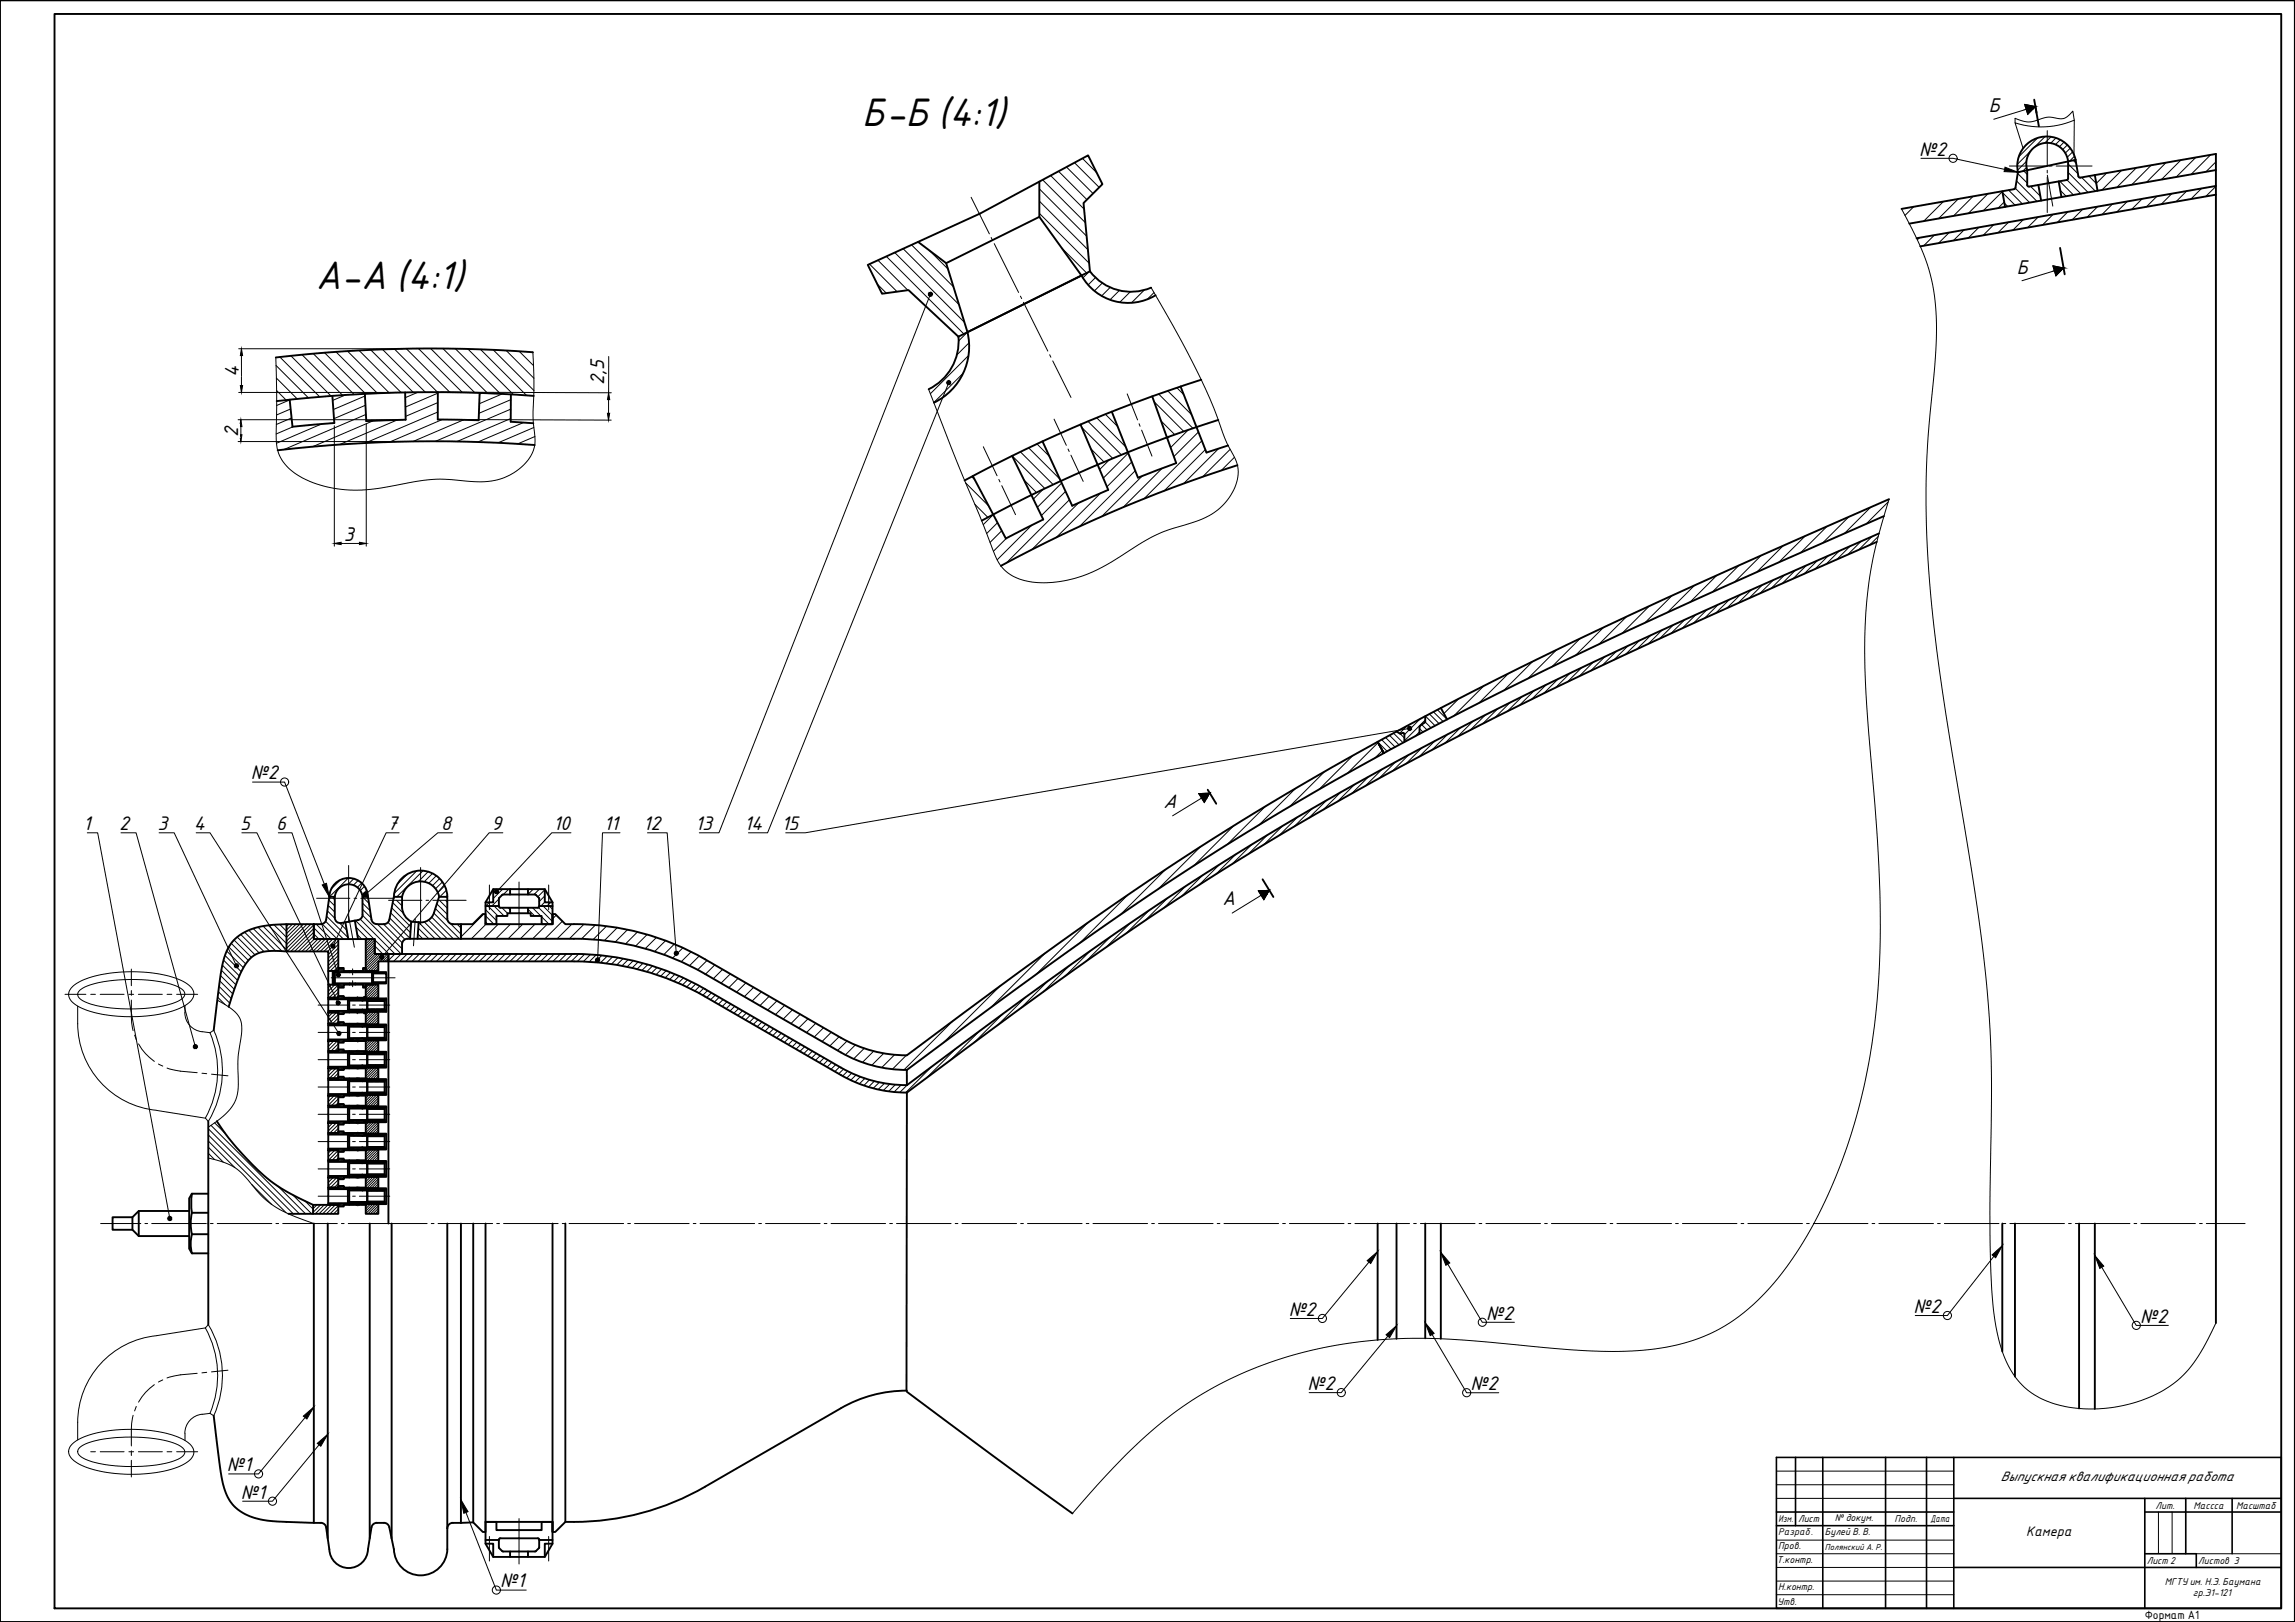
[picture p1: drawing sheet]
<svg xmlns="http://www.w3.org/2000/svg" width="841mm" height="594mm" viewBox="0 0 841 594" stroke-linecap="round" stroke-linejoin="round" font-family="sans-serif">
<defs><g id="words">
<g font-size="14">
<text x="316" y="46.2">Б-Б (4:1)</text>
<text x="115.8" y="105.9">А-А (4:1)</text>
</g>
<g font-size="7.8">
<text x="703.3" y="57">№2</text>
<text x="91.9" y="285.4">№2</text>
<text x="30.5" y="304">1</text>
<text x="43.7" y="304">2</text>
<text x="57.7" y="304">3</text>
<text x="71" y="304">4</text>
<text x="88" y="304">5</text>
<text x="101.2" y="304">6</text>
<text x="141.9" y="304">7</text>
<text x="161.6" y="304">8</text>
<text x="180.1" y="304">9</text>
<text x="202.7" y="304">10</text>
<text x="221.3" y="304">11</text>
<text x="235.8" y="304">12</text>
<text x="254.7" y="304">13</text>
<text x="272.7" y="304">14</text>
<text x="286.4" y="304">15</text>
<text x="472.2" y="481.9">№2</text>
<text x="544.6" y="483.3">№2</text>
<text x="701.3" y="480.8">№2</text>
<text x="784.3" y="484.5">№2</text>
<text x="479.1" y="509.1">№2</text>
<text x="538.9" y="509.1">№2</text>
<text x="83.2" y="538.9">№1</text>
<text x="88.3" y="548.8">№1</text>
<text x="183.3" y="581.4">№1</text>
</g>
<g font-size="7">
<text x="728.8" y="41.1">Б</text>
<text x="739.1" y="100.2">Б</text>
<text x="87.5" y="138.1" transform="rotate(-90 87.5 138.1)">4</text>
<text x="221.4" y="141" transform="rotate(-90 221.4 141)">2,5</text>
<text x="87.2" y="160.1" transform="rotate(-90 87.2 160.1)">2</text>
<text x="126" y="198">3</text>
<text x="426.2" y="295.8">А</text>
<text x="448" y="331.4">А</text>
</g>
<g font-size="4.9">
<text x="733.1" y="542.5">Выпускная квалификационная работа</text>
<text x="742.5" y="562.7">Камера</text>
</g>
<text font-size="4.2" x="786" y="593.1">Формат A1</text>
<text font-size="3.9" x="651.7" y="562.3">Разраб.</text>
<g font-size="3.5">
<text x="651.8" y="557.5">Изм.</text>
<text x="658.9" y="557.5">Лист</text>
<text x="672.4" y="557.2">№ докум.</text>
<text x="694.3" y="557.5">Подп.</text>
<text x="707.4" y="557.4">Дата</text>
<text x="789.9" y="552.5">Лит.</text>
<text x="803.8" y="552.5">Массса</text>
<text x="819.4" y="552.5">Масштаб</text>
<text x="668.7" y="562.3">Булей В. В.</text>
<text x="651.7" y="567.5">Пров.</text>
<text x="651.1" y="572.5">Т.контр.</text>
<text x="786.7" y="572.8">Лист 2</text>
<text x="805.5" y="572.8">Листов 3</text>
<text x="793.3" y="580.4">МГТУ им. Н.Э. Баумана</text>
<text x="651.4" y="587.8">Утв.</text>
<text x="651.7" y="582.5">Н.контр.</text>
<text x="803.6" y="584.6">гр.Э1-121</text>
</g>
<text font-size="3.1" x="668.7" y="567.7">Полянский А. Р.</text>
</g></defs>
<g fill="none" stroke="#000" stroke-width=".59">
<path d="M651 533.8h185v55.3h-185zM658 533.8v25M668 533.8v55.3M691 533.8v55.3M706 533.8v55.3M716 533.8v55.3M651 553.8h65M651 558.8h65M716 548.8h120M786 553.8h50M786 548.8v40.3M801 548.8v20.3"/>
<path d="M818 548.8v20.3M716 574.1h120M786 569.1h18.8v5"/>
</g>
<g fill="none" stroke="#000" stroke-width=".37">
<path d="M742.6 59.1l-3.2 3.2M744.1 55.4l-4.9 4.8M746.7 50.5l-6.9 6.9M749.4 50l-3.8 3.9M750.2 47.9v12.9M751.6 50.1l-2.3 2.3M753.4 50.5l-1.9 1.9M755 51.2l-1.7 1.8M756.4 52.1l-1.7 1.7M757.6 53.1l-1.7 1.7M758.7 54.3l-1.9 1.8M759.5 55.6l-2 2"/>
<path d="M760.2 57.2l-1.8 1.8M355.9 72.3l6.7 13.4M736.3 60.8h13.2M742.6 61.3l-1.4 1.4M746.9 79.5l-3.8 3.8M750.2 62.3v1M750.2 64.8v13M750.3 64.2l2 11.3M751 60.8h1M752.4 78.5l-3.9 3.9M753.5 60.8h13.1M757.8 77.6l-3.9 3.8"/>
<path d="M763.2 76.6l-3.8 3.9M768.7 75.7l-3.9 3.9M774.1 74.7l-3.8 3.9M779.6 73.8l-3.9 3.9M785 72.8l-3.9 3.9M790.4 71.9l-3.8 3.8M795.9 70.9l-3.9 3.9M801.3 70l-3.8 3.8M806.8 69l-3.9 3.9M812 68.3l-3.7 3.6M363.2 87l.5 .9M364.3 89.2l9 17.9"/>
<path d="M703.4 87.1l-.8 .8M708.9 86.1l-3.9 3.9M714.3 85.2l-3.9 3.9M719.7 84.2l-3.9 3.9M725.2 83.3l-3.9 3.9M730.6 82.3l-3.9 3.9M736 81.4l-3.8 3.9M741.5 80.4l-3.9 3.9M374 108.5l.4 .9M375.1 110.7l8.9 17.9M384.7 129.9l.4 .9M385.8 132.2l6.7 13.4"/>
<path d="M106.2 146.5l-4.8 2M106.5 149.8l-5.2 2.2M106.8 153.1l-5.5 2.4M107.5 156.2l-6.3 2.8M117.8 155.3l-16.5 7.1M126.6 144.7l-4.7 2M133.8 145l-11.6 5M133.9 148.4l-11.5 4.9M134.1 151.8l-30.1 12.9M136.8 154.1l-22.2 9.5M145.6 153.8l-21.1 9M153.2 143.7l-4.7 2"/>
<path d="M160.4 150.9l-26.5 11.4M160.4 144l-11.8 5.1M160.4 147.5l-11.8 5M162.1 153.6l-19.3 8.3M169.9 153.8l-18.5 7.9M176.7 143.9l-1 .5M184.1 144.3l-8.5 3.6M187.2 153.3l-19.7 8.4M187.2 149.9l-27.6 11.7M187.2 146.4l-11.7 5M191.9 154.8l-16.7 7.1M195.6 156.6l-13 5.6"/>
<path d="M196 159.9l-6.3 2.7M386.3 153.5l4.5 9.6M396.4 156.5l11.4 11.4M398.7 154.3l12.3 12.3M401.9 153l10.7 10.7M405.1 151.7l4.5 4.5M413.1 144.3l3.8 9.5M417.4 155.2l.4 .9M418.4 157.5l3.7 9.6M422.9 147.1l10.9 10.9M424.6 144.3l12.6 12.6M425.4 154.1l5.1 5.1"/>
<path d="M427.9 143.2l8.8 8.7M428.5 159.9l-.7 .7M431.3 142l2.5 2.5M435.5 157.5l-6.5 6.4M439.2 158.2l-9 9M353.9 176.9l8.4 8.4M356.1 174.6l1.1 1.1M360.3 163.6l5.1 10.7M366 175.6l.5 .9M367.1 177.9l5.1 10.6M370.9 167l12 11.9M373.9 165.5l12 12"/>
<path d="M375.2 175.8l4.6 4.6M377 164l11.4 11.5M380 162.6l4.6 4.5M382.3 179.2l-3.6 3.6M389.1 176.9l-8.9 8.9M390.5 180l-8.9 8.8M391.4 164.5l.4 .9M392.5 166.7l4.4 9.6M399.7 164.4l4.9 4.8M406.6 168.4l-3.6 3.6M413.4 166l-9.1 9.1M414.7 169.2l-9 9.1"/>
<path d="M416 172.4l-20.4 20.4M418.6 174.3l-14.8 14.8M425.9 171.5l-14.3 14.3M440.4 161.5l-21.2 21.2M441.7 164.7l-15.1 15.1M446.6 164.3l-12.8 12.8M450.8 164.6l-10.1 10M452.4 167.5l-4.9 4.8M357.3 184.7l4.7 4.8M364 188.5l-3.7 3.7M365.5 191.4l-3.9 4M367.1 194.4l-4.3 4.3"/>
<path d="M368.9 197.1l-4.9 4.8M378.1 192.3l-12.7 12.8M391.9 183l-23.1 23.2M395.3 184.2l-17.1 17.1M403.3 180.6l-16.2 16.2M127.8 317v20.9M154.1 317.7v20.9M116 329h12.2M127.8 335.6l2.1 11.3M129.7 329h1M132.2 329h12.2M142.4 329.7h12.2"/>
<path d="M152.2 336.6l-.7 9.8M156.1 329.7h1M158.6 329.7h12.2M179.3 324.1v9.1M190.2 323v16.7M201.1 324.1v9.1M121.4 358.1h23.4M122 360l.6 .6M122 359.5l1.1 1.1M122 359.1l.7 .7M122 358.6l.7 .8M122 358.2l.7 .7"/>
<path d="M122 357.7l.7 .8M122 357.3l.7 .7M122 356.8l.7 .8M122 356.4l.7 .7M122 355.9l.7 .8M122.2 355.6l.5 .6M122.6 355.6l.5 .5M123 355.6l.5 .5M123.5 355.6l.5 .5M124 355.6l.4 .5M124 355.2l.9 .9M124 354.8l1.3 1.3"/>
<path d="M124.2 354.5l1.6 1.6M124.6 354.5l1.6 1.6M125.1 354.5l.9 .9M125.5 354.5l.5 .5M126.2 355.6l.5 .5M126.6 355.6l.5 .5M127.1 355.6l.5 .5M127.5 355.6l.5 .5M128 355.6l.1 .2M129.2 354.9v2.2M129.2 359.2v2.2M130.2 356.1h.1"/>
<path d="M130.2 355.6l.5 .5M130.7 355.6l.4 .5M131.1 355.6l.5 .5M131.6 355.6l.4 .5M132 355.6l.5 .5M132.5 355.6l.4 .5M132.9 355.6l.5 .5M133 355.3l.8 .8M133 354.9l1.3 1.2M133.2 354.5l.8 .9M133.6 354.5l.4 .5M134.3 355.6l.4 .5"/>
<path d="M134.7 355.6l.5 .5M135.2 355.6l.4 .5M135.6 355.6l.5 .5M136.1 355.6l.9 .9M136.5 355.6l.9 .9M136.7 359.8l.4 .4M137 359.7l.5 .5M137.4 356.1l.5 .4M137.5 359.7l.4 .5M137.8 356.1l.5 .4M137.9 359.7l.5 .5M138.3 356.1l.4 .4"/>
<path d="M138.4 359.7l.4 .5M138.7 356.1l.5 .4M138.8 359.7l.5 .5M139.2 356.1l.5 .4M139.3 359.7l.4 .5M139.6 356.1l.5 .4M139.7 359.7l.5 .5M140.1 356.1l.4 .4M140.2 359.7l.4 .5M140.5 356.1l.5 .4M140.6 359.7l.5 .5M141 356.1l.5 .4"/>
<path d="M141.1 359.7l.4 .5v-.5M141.4 356.1l.1 .1M141.5 359.7v.1M141.5 356.1v.4M116.6 368.1h11.1M116.6 378.1h11.1M122 360.4l.2 .2M123.1 360.2l.4 .4M123.5 360.2l1.6 1.5M124 361.5l.2 .2M124 360.2l1.5 1.5M124 361.1l.7 .6"/>
<path d="M124.4 360.2l1.6 1.5M124.9 360.2l1.1 1.1M125.3 360.2l.7 .6M125.8 360.2l.4 .4M126.2 360.2l.5 .4M126.7 360.2l.4 .4M127.1 360.2l.5 .4M127.6 360.2l.4 .4M128 360.2l.1 .1M129.2 368.1h1M129.2 378.1h1M130.2 360.6h.1"/>
<path d="M130.3 360.2l.4 .4M130.7 360.2l.5 .4M131.1 365.1v1M131.1 370.3v1M131.1 360.2l.5 .4M131.1 374.7v.8M131.6 360.2l.5 .4M131.7 368.1h11.1M131.7 378.1h11.1M132.1 360.2l.4 .4M132.5 360.2l1.5 1.5M132.9 360.2l1.1 1"/>
<path d="M133 361.6l.2 .1M133 361.1l.6 .6M133.4 360.2l.6 .6M133.9 360.2l.4 .4M134.3 360.2l.5 .4M134.7 360.2l.5 .4M135.2 360.2l.5 .4M135.6 360.2l.5 .4M136.1 360.2l.5 .4M136.4 360l.4 .4M116.6 388.1h11.1M116.6 398.1h11.1"/>
<path d="M129.2 388.1h1M129.2 398.1h1M131.1 380.7v1M131.1 384.7v.8M131.1 390.7v1M131.1 394.7v.8M131.7 388.1h11.1M131.7 398.1h11.1M116.6 408.1h11.1M116.6 418.1h11.1M129.2 408.1h1M129.2 418.1h1"/>
<path d="M131.1 400.7v1M131.1 404.7v.8M131.1 410.7v1M131.1 414.7v.8M131.7 408.1h11.1M131.7 418.1h11.1M116.6 428.1h11.1M116.6 438.1h11.1M129.2 428.1h1M129.2 438.1h1M131.1 420.7v1M131.1 424.7v.8"/>
<path d="M131.1 430.7v1M131.1 434.7v.8M131.7 428.1h11.1M131.7 438.1h11.1M36.9 448.1h14.7M53.1 448.1h1M55.6 448.1h20M77.1 448.1h1M79.6 448.1h20M101.1 448.1h1M103.6 448.1h20M125.1 448.1h1"/>
<path d="M127.6 448.1h28.9M131.1 440.7v1M158 448.1h1M160.5 448.1h20M182 448.1h1M184.5 448.1h20M206 448.1h1M208.5 448.1h20M230 448.1h1M232.5 448.1h20M254 448.1h1M256.5 448.1h20"/>
<path d="M278 448.1h1M280.5 448.1h20M302 448.1h1M304.5 448.1h20M326 448.1h1M328.5 448.1h20M350 448.1h1M352.5 448.1h20M374 448.1h1M376.5 448.1h20M398 448.1h1M400.5 448.1h20"/>
<path d="M422 448.1h1M424.5 448.1h20M446 448.1h1M448.5 448.1h20M470 448.1h1M472.5 448.1h20M494 448.1h1M496.5 448.1h20M518 448.1h1M520.5 448.1h20M542 448.1h1M544.5 448.1h20"/>
<path d="M566 448.1h1M568.5 448.1h20M590 448.1h1M592.5 448.1h20M614 448.1h1M616.5 448.1h20M638 448.1h1M640.5 448.1h20M662 448.1h1M664.5 448.1h20M686 448.1h1M688.5 448.1h20"/>
<path d="M710 448.1h1M712.5 448.1h20M734 448.1h1M736.5 448.1h20M758 448.1h1M760.5 448.1h20M782 448.1h1M784.5 448.1h20M806 448.1h1M808.5 448.1h14.2M651 538.8h65M190.2 556.2v16.6"/>
<path d="M651 543.8h65M651 548.8h65M791 553.8v15.3M796 553.8v15.3M179.3 562.8v8.9M201.1 562.8v8.9M651 564.1h65M651 569.1h65M651 574.1h65M651 579.1h65M804.8 569.1h31.2M651 584.1h65"/>
</g>
<g fill="none" stroke="#000" stroke-width=".7">
<path d="M0 .1h841v594h-841zM20 5.1h816v584h-816zM745.4 36.5l1.8 9.8M757.9 59.1v6.2M757.9 59.1a7.7 7.7 0 0 0-9.3-6.6 7.7 7.7 0 0 0-5.7 9.8M760.6 58.5l1 6.1 .7 .5 49.7-8.7v428.2M760.6 58.5l-21.1 4.6-.9 5.7-.5 .5-41.3 7.2M760.6 58.5a10.8 10.8 0 0 0-12.8-8.3 10.8 10.8 0 0 0-8.3 12.9M358.9 78.4l39.8-21.5 5.3 10.6-6.9 6.9 2.3 25M359.1 78.2l-41.1 18.8 5.2 10.6 9.7-1.4 18.3 17.1M380.9 66.5v12.9l15.4 21.5a19.5 19.5 0 0 0 27.2 7.2M380.9 79.4l-34.2 17"/>
<path d="M733.8 70.1l1 5.7M742.9 62.3v5.4l.2 .5 .5 .1M747 67.7l1 5.8M754.4 66.4l1 5.8M757.9 65.3l-.5 .6-13.8 2.4M767.7 64.1l1 5.8M812 62.3l-112.3 19.6M812 68.1l-109.6 19.2M812 71.3l-108.3 18.9M336.4 88.6l10.3 7.8 7.8 25.2a22.8 22.8 0 0 1-12.3 25.9M399.4 99.4l-48.2 23.9M399.4 99.4a18.8 18.8 0 0 0 22.4 6"/>
<path d="M754.9 90.8l1.7 9.7M195.3 129a496 496 0 0 0-94.2 1.9M351.2 123.3a19.6 19.6 0 0 1-10.9 19.3M440.2 139.1a499.5 499.5 0 0 0-86.7 36.9M121.8 145l.7 9.9-15.3 1.4-1-9.9M148.5 143.7l.2 10-14.5 .5-.5-10M160.4 143.6v10l15 .3 .4-10M187.2 144.4v10.1l8.3 .5M195.6 145a498.2 498.2 0 0 0-94.2 1.9M396 155.5l10.1 23.9-13.2 5.8-10.9-23.5M422.2 145.2l8.8 24.4-14 5.4-9.6-24.2M432.6 141.6l9.5 24.1 7.9-2.5"/>
<path d="M446.4 153.8a500.2 500.2 0 0 0-86.7 36.9M196 163a496 496 0 0 0-94.3 1.9M370.9 167l11.4 23.3-13.7 6.9-12.1-22.9M453.5 170.4a497.8 497.8 0 0 0-86.7 36.9M687.8 198.5l-23.5 10.3a2099.7 2099.7 0 0 0-133.3 62.6 1124.1 1124.1 0 0 0-157.5 98.2l-41.2 30.6M688.6 195.4l-23.5 10.3a2096.7 2096.7 0 0 0-133.7 62.8 1121.8 1121.8 0 0 0-157.8 98.4l-41.3 30.6M690.4 189l-23.6 10.4a2103.5 2103.5 0 0 0-140.1 66 1119.4 1119.4 0 0 0-152.9 95.8l-41.5 30.7v5.6M692.3 182.8l-35.7 15.7a1933.3 1933.3 0 0 0-140.3 67 1114.5 1114.5 0 0 0-142.3 90.1l-41.7 30.9a48.1 48.1 0 0 1-24.1-6.4l-49.9-28.8a96 96 0 0 0-48-12.8M528 259.3l2.3 4.2M507.1 275.8l-2.3-4.1 2.3 4.1M511.8 267.9l1.2 .8M513 268.6l1.3-.2 .3 .5"/>
<path d="M514.6 268.9v2.9M520.4 265.8l-.2 3M522.3 262.3l-.1 2.2-1.8 1.3M442.6 289.3l3.1 5.1M105 338.5h10v5.5h9v11.6h-2v5h2v4.8h-3.7v-16.9h-15.3zM105 338.5a38.2 38.2 0 0 0-12.7 1.7 15.5 15.5 0 0 0-10.8 13.2l-.9 5.3-2.3 18.7M117.6 338.5h-2.6v5.5h22.3v5.4h10l.1-4.1 .5-.9 .9-.5 20.1-.1v-5.3h-3M120.7 328.5a7.1 7.1 0 0 1 7.1-6.9 7.1 7.1 0 0 1 7.1 6.9M122.7 336.1a2.01 2.01 0 0 0 2.3 2l6.2-1.1 1.2-.7 .4-1.3v-6.5h2.1l1.4 8.7 .9 1 .9 .3M122.7 336.1v-7.6h-2l-1.3 8.7-.9 1-.9 .3M122.7 328.5a5.1 5.1 0 0 1 5.1-4.6 5.1 5.1 0 0 1 5.1 4.6M126.6 337.8l1 6.2"/>
<path d="M130 337.2l1.2 6.8M138.1 338.5h2.6M144.4 328.5a9.8 9.8 0 0 1 9.7-9.6 9.8 9.8 0 0 1 9.8 9.6M147.4 328.5a6.9 6.9 0 0 1 6.7-5.7 6.9 6.9 0 0 1 6.8 5.7M150.7 337.6l2.7 .2M150.7 337.6l-.4 6.2M150.7 337.6a6.2 6.2 0 0 1-3.3-5.1l-.1-4h-3l-1.8 8.8-.9 1-.9 .2M153.4 337.8l-.4 6M153.4 337.8a5 5 0 0 0 5.6-3.4l1.9-5.9h3l.1 8.5 .9 1.2 1 .3M177.9 331.8h4.9M180.7 325.7v4.8h-2.8M182.8 332l.5 .5h13.8"/>
<path d="M182.8 332l.1-3 1.5-1.4 11.8 .1 1.4 1.3v3M186.9 325.7v1.9M186.9 332.5v2M193.5 325.7v1.9M193.5 332.5v2M197.6 331.8h4.9M197.6 332l-.5 .5M199.6 325.7v4.8h2.9M202.5 334.8v3.7h-4v-3h-4v-1h-8.6v1h-4v3h-4v-8l2.8-4.8h18.9l2.9 4.8v8M210.3 338.5h-3.1l-3.7-3.7h-1v3.7h-24.6v-3.7h-1l-3.7 3.7h-4.3v5.3h41.4a95.7 95.7 0 0 1 48 12.9l49.8 28.8a48.1 48.1 0 0 0 24.2 6.4M462.7 322.1l3.9 6.4M105 348.5a22.5 22.5 0 0 0-10.6 .7l-.8 .4a13.5 13.5 0 0 0-5.6 7.3l-4.2 11.9"/>
<path d="M120.3 355.6h1.7M122.7 356.1h13.6l.4 .4h4.8v3.2h-4.8l-.4 .5h-13.6zM128.1 355.6v.5M130.2 355.6v.5M134 344h3.3v5.4h5v2.7h-3.7v3.5h-4.6zM136.3 356.1v4.1M136.7 356.5v3.2M141.5 356.1h-4.4l-.4-.5h-2.7v-1.1h-1v1.1h-7v-1.1h-2v1.1h-2v5h2v1.1h2v-1.1h7v1.1h1v-1.1h2.7l.4-.4h4.4M142.3 352.1h68a96 96 0 0 1 48 12.9l49.9 28.8a48.1 48.1 0 0 0 24.1 6.4M120.3 366h7.2l.5 .5h4.8M120.3 365.4h3.7v-.6h2v.6h7.4v-.3h.6v.6h7.5v4.9h-7.5v.6h-.6v-.4h-7.4v.6h-2v-.6h-3.7zM120.3 375.6h7.2l.5 .4h4.8"/>
<path d="M120.3 370.8h3.7v4.2h-3.7zM120.3 360.6h1.7M127.5 366v4.3M127.5 375.6v5.1M128 365.4v.3h1l.5 .6h11.4v.2M128 375v.3h1l.5 .5h11.4v4.6h-11.4l-.5 .6h-1v.3M128 365.7h5.5M128 366.5v3.3M128 376v4.2M128 370.5h5.5M128 375.3h5.5M128.1 360.2v.4"/>
<path d="M130.2 360.2v.4M130.6 365.4v.3M130.6 370.5v.3M130.6 375v.3M131.6 365.4v.3M131.6 370.5v.3M131.6 375v.3M132.7 366.5h1.8M132.7 369.8h1.8M132.7 376h1.8M132.8 369.8h-4.8l-.5 .5h-7.2M133.5 365.7l.2 .3h7.8"/>
<path d="M133.5 375.3l.2 .2h7.8M133.5 365.7v.6M133.5 370v.5M133.5 375.3v.5M133.7 366v.3M133.7 370v.3M133.7 375.5v.3M134 360.6h4.6v5.1h-4.6zM134 370.6h4.6v4.6h-4.6zM134.7 366.6v3M134.7 376.2v3.9M140.9 366.6l-6.4-.1v3.3l6.4-.2"/>
<path d="M140.9 369.8v.2h-11.4l-.5 .5h-1v.3M140.9 376.2l-6.4-.2v4.2l6.4-.1M140.9 366.3v3.7M141.5 370.3h-7.8l-.2 .2M141.5 375.5v-.3l-15.5-.2v-.6h-2v.6h-3.7v6.3M141.5 375.5v5.2M120.3 385.5h7.2l.5 .5h4.8M120.3 395.6h7.2l.5 .4h4.8M120.3 381.3h3.7v3.7h-3.7zM120.3 391.3h3.7v3.7h-3.7zM127.5 385.5v5.2M127.5 395.6v5.1"/>
<path d="M128 385v.3h1l.5 .5h11.4v4.6h-11.4l-.5 .6h-1v.3M128 395v.3h1l.5 .5h11.4v4.6h-11.4l-.5 .6h-1v.3M128 386v4.2M128 396v4.2M128 381h5.5M128 385.3h5.5M128 391h5.5M128 395.3h5.5M130.6 381v.3M130.6 385v.3M130.6 391v.3M130.6 395v.3"/>
<path d="M131.6 381v.3M131.6 385v.3M131.6 391v.3M131.6 395v.3M132.7 380.2h1.8M132.7 386h1.8M132.7 390.2h1.8M132.7 396h1.8M132.8 380.2h-4.8l-.5 .5h-7.2M132.8 390.2h-4.8l-.5 .5h-7.2M133.5 385.3l.2 .2h7.8M133.5 395.3l.2 .2h7.8"/>
<path d="M133.5 380.4v.6M133.5 385.3v.5M133.5 390.4v.6M133.5 395.3v.5M133.7 380.4v.3M133.7 385.5v.3M133.7 390.4v.3M133.7 395.5v.3M134 381h4.6v4.2h-4.6zM134 391h4.6v4.2h-4.6zM134.7 386.2v3.9M134.7 396.2v3.9"/>
<path d="M140.9 386.2l-6.4-.2v4.2l6.4-.1M140.9 396.2l-6.4-.2v4.2l6.4-.1M141.5 380.7h-7.8l-.2 .3M141.5 380.7v.3l-15.5 .3v.6h-2v-.6h-3.7M141.5 385.5v-.3l-15.5-.2v-.6h-2v.6h-3.7v6.3M141.5 390.7h-7.8l-.2 .3M141.5 390.7v.3l-15.5 .3v.6h-2v-.6h-3.7M141.5 395.5v-.3l-15.5-.2v-.6h-2v.6h-3.7v6.3M141.5 385.5v5.2M141.5 395.5v5.2M332.3 397.4a48.1 48.1 0 0 1-24.1-6.4l-49.9-28.7a96 96 0 0 0-48-12.9h-68v98.7M76.3 410.7v74.5"/>
<path d="M79.5 410.7a94.5 94.5 0 0 0 22.1 23.6 95.4 95.4 0 0 0 13.1 7M120.3 405.5h7.2l.5 .5h4.8M120.3 415.6h7.2l.5 .4h4.8M120.3 401.3h3.7v3.7h-3.7zM120.3 411.3h3.7v3.7h-3.7zM127.5 405.5v5.2M127.5 415.6v5.1M128 405v.3h1l.5 .5h11.4v4.6h-11.4l-.5 .6h-1v.3M128 415v.3h1l.5 .5h11.4v4.6h-11.4l-.5 .6h-1v.3M128 406v4.2M128 416v4.2M128 401h5.5"/>
<path d="M128 405.3h5.5M128 411h5.5M128 415.3h5.5M130.6 401v.3M130.6 405v.3M130.6 411v.3M130.6 415v.3M131.6 401v.3M131.6 405v.3M131.6 411v.3M131.6 415v.3M132.7 400.2h1.8"/>
<path d="M132.7 406h1.8M132.7 410.2h1.8M132.7 416h1.8M132.8 400.2h-4.8l-.5 .5h-7.2M132.8 410.2h-4.8l-.5 .5h-7.2M133.5 405.3l.2 .2h7.8M133.5 415.3l.2 .2h7.8M133.5 400.4v.6M133.5 405.3v.5M133.5 410.4v.6M133.5 415.3v.5M133.7 400.4v.3"/>
<path d="M133.7 405.5v.3M133.7 410.4v.3M133.7 415.5v.3M134 401h4.6v4.2h-4.6zM134 411h4.6v4.2h-4.6zM134.7 406.2v3.9M134.7 416.2v3.9M140.9 406.2l-6.4-.2v4.2l6.4-.1M140.9 416.2l-6.4-.2v4.2l6.4-.1M141.5 400.7h-7.8l-.2 .3M141.5 400.7v.3l-15.5 .3v.6h-2v-.6h-3.7M141.5 405.5v-.3l-15.5-.2v-.6h-2v.6h-3.7v6.3"/>
<path d="M141.5 410.7h-7.8l-.2 .3M141.5 410.7v.3l-15.5 .3v.6h-2v-.6h-3.7M141.5 415.5v-.3l-15.5-.2v-.6h-2v.6h-3.7v6.3M141.5 405.5v5.2M141.5 415.5v5.2M332.3 400.2l-.1 109.2M70.3 437.2l-.2 3.5 .2 3.5M76.3 437.2h-6l-1 1.7v18.4l1 1.8h6M120.3 425.5h7.2l.5 .5h4.8M120.3 435.5h7.2l.5 .5h4.8M120.3 421.3h3.7v3.7h-3.7zM120.3 431.3h3.7v3.7h-3.7z"/>
<path d="M127.5 425.5v5.2M127.5 435.5v5.2M128 425v.3h1l.5 .5h11.4v4.6h-11.4l-.5 .6h-1v.3M128 435v.3h1l.5 .5h11.4v4.6h-11.4l-.5 .6h-1v.3M128 426v4.2M128 436v4.2M128 421h5.5M128 425.3h5.5M128 431h5.5M128 435.3h5.5M130.6 421v.3M130.6 425v.3"/>
<path d="M130.6 431v.3M130.6 435v.3M131.6 421v.3M131.6 425v.3M131.6 431v.3M131.6 435v.3M132.7 420.2h1.8M132.7 426h1.8M132.7 430.2h1.8M132.7 436h1.8M132.8 420.2h-4.8l-.5 .5h-7.2M132.8 430.2h-4.8l-.5 .5h-7.2"/>
<path d="M133.5 425.3l.2 .2h7.8M133.5 435.3l.2 .2h7.8M133.5 420.4v.6M133.5 425.3v.5M133.5 430.4v.6M133.5 435.3v.5M133.7 420.4v.3M133.7 425.5v.3M133.7 430.4v.3M133.7 435.5v.3M134 421h4.6v4.2h-4.6zM134 431h4.6v4.2h-4.6z"/>
<path d="M134.7 426.2v3.9M134.7 436.2v3.9M140.9 426.2l-6.4-.2v4.2l6.4-.1M140.9 436.2l-6.4-.2v4.2l6.4-.1M141.5 420.7h-7.8l-.2 .3M141.5 420.7v.3l-15.5 .3v.6h-2v-.6h-3.7M141.5 425.5v-.3l-15.5-.2v-.6h-2v.6h-3.7v6.3M141.5 430.7h-7.8l-.2 .3M141.5 430.7v.3l-15.5 .3v.6h-2v-.6h-3.7M141.5 435.5v-.3l-15.5-.2v-.6h-2v.6h-3.7v6.3h3.7v.6h2v-.6l15.5-.3v-.3M141.5 425.5v5.2M141.5 435.5v5.2"/>
<path d="M48.5 445.8v4.6M50.8 443.5v9.2M69.3 443.5h-18.5l-2.3 2.3h-7.2v4.6h7.2l2.3 2.3h18.5M70.3 444.2a18.5 18.5 0 0 0 0 7.9M70.3 444.2h6M70.3 452h6M70.3 452.1a13.2 13.2 0 0 0 0 7M105.7 444.6h9M114.7 441.3h9.3v3.3h-9.3zM115 448.1v109.7l-10-.4a37.2 37.2 0 0 1-12.7-1.8 15.5 15.5 0 0 1-10.8-13.1l-1.1-7.1-2.1-16.9M120.1 448.1v115.3M128 441h5.5"/>
<path d="M130.6 441v.3M131.6 441v.3M132.7 440.2h1.8M132.8 440.2h-4.8l-.5 .5h-7.2M133.5 440.4v.6M133.7 440.4v.3M134 441h4.6v3.6h-4.6zM135.5 448.1v115.3M141.5 440.7h-7.8l-.2 .3M143.5 448.1v115.3M163.9 448.1v119.3a9.8 9.8 0 0 1-9.8 9.6 9.8 9.8 0 0 1-9.7-9.6M168.9 448.1v109.7"/>
<path d="M173.4 448.1v109.5M177.9 448.1v109.3M202.5 448.1v117.3l-2.9 4.8h-18.9l-2.8-4.8v-8h4v3h16.6v-3h4v3.7M207.2 448.1v109.3M504.8 448.1v42.7M511.8 448.1v42.2M522.3 448.1v42.1M528 448.1v42.2M733.8 448.1v46.9M738.4 448.1v56.1M761.9 448.1v67.8M767.7 448.1v67.9"/>
<path d="M332.3 509.7l37.8 28.1 22.9 16.5M332.3 509.3a47.8 47.8 0 0 0-24.1 6.5l-49.9 28.8a96.6 96.6 0 0 1-51.1 12.8l-3.7 3.7h-1v-3.7h-24.6v3.7h-1l-3.5-3.5-4.5 .2M115 557.8h3.1l1.1 .8 1.5 8.8a7.1 7.1 0 0 0 7.1 6.9 7.1 7.1 0 0 0 7.1-6.9l1.4-8.4 .9-1 .9-.2h3.1l1.1 .7 2 8.9M168.9 557.8h-3.5l-1.2 .9-.3 1.1M177.9 565.4h2.8v4.8M177.9 564h4.9M186.9 568.3v1.9M193.5 568.3v1.9M197.1 563.4l.5 .5v2.8l-1.4 1.5-11.8 .1-1.5-1.4-.1-3 .5-.5h13.8M197.6 564h4.9M202.5 565.4h-2.9v4.8"/>
</g>
<g fill="none" stroke="#000" stroke-width=".37">
<path d="M745.9 39l-3.9-.8 1.1 3.7 2.8-2.9-15.3 4.7M393.7 59.6l9.1 9M396.7 58l5.2 5.3M703.9 58h11.8l18.9 4M759.7 58.7l1.1 1.1M760.1 44a31.2 31.2 0 0 1-21.7 1l3 9.3M760.1 44l-.5-3.3a5.3 5.3 0 0 1-4.6 2.8 10.8 10.8 0 0 0-6.4-.2 10.1 10.1 0 0 1-8.1 .8l-2.1-.8v1.7M760.1 44l-.1 12.7M793.8 59.6l-7.2 7.1M799.2 58.6l-7.1 7.2M804.7 57.7l-7.2 7.1M810.1 56.7l-7.2 7.2"/>
<path d="M812 59.3l-3.6 3.6M380.9 78.1l18.2 18.3M380.9 73.7l17.8 17.8M380.9 69.2l17.3 17.3M382.1 65.9l15.6 15.6M385 64.3l12.3 12.3M387.9 62.7l10.4 10.4M390.8 61.2l9.8 9.7M696.8 76.5a95.7 95.7 0 0 1 11.5 27.9 114.8 114.8 0 0 1 .3 34.2 381.7 381.7 0 0 0 1.6 103.1l2.9 20.3 5.3 32.1a733.4 733.4 0 0 1 10.6 79 777.1 777.1 0 0 1 .3 62.9l-.1 8.3a247 247 0 0 0 2.2 41.6 39 39 0 0 0 9.7 21.5 34.9 34.9 0 0 0 24.7 8.7 49.9 49.9 0 0 0 33.7-11.9l.7-.7a52.9 52.9 0 0 0 10-15.2l1.8-3.7M701.3 75.7l-3.2 3.2M712.2 73.8l-7.2 7.2M717.6 72.9l-7.2 7.1"/>
<path d="M723.1 71.9l-7.2 7.2M728.5 71l-7.2 7.1M733.8 70.2l-7 7M733.9 70.6l4.5 4.5M734.5 74l-2.3 2.2M734.5 74.4l1.3 1.2M736.1 69.7l5 5M738.5 69l5.3 5.2M739 66.3l7.5 7.4M739.4 63.6l3.5 3.4M741.6 62.6l1.3 1.3M744.1 68.2l3.6 3.6"/>
<path d="M746.8 67.8l.2 .2M754.8 66.4l5 5M755 69.7l2.2 2.2M757.5 65.9l5 5M757.9 63.2l7.3 7.3M757.9 60l3.6 3.6M762.8 65l5.1 5M772 63.4l-3.8 3.8-2.7-2.7M777.5 62.4l-7.2 7.2M782.9 61.5l-7.2 7.1M788.3 60.5l-7.1 7.2M318.6 96.7l10.1 10.1"/>
<path d="M321.7 95.3l11 11M324.8 93.9l28.4 28.4M327.9 92.5l25.5 25.5M331 91.1l20.4 20.4M334.1 89.7l15.3 15.3M340.6 91.7l6.8 6.8M389.1 90.8l9.1 9.2M399.1 99.6l-2.3 2.2M756.2 98.2l-3.9-.8 1.1 3.6 2.8-2.8-15.2 4.6M321.5 104l3.3 3.4M401.4 101.7l-2.6 2.7M403.9 103.7l-2.9 2.9"/>
<path d="M406.8 105.3l-3.1 3.1M410.2 106.4l-3.4 3.4M414.2 106.9l-3.8 3.8M419.3 106.2l-4.6 4.7M421.9 105.4a330.9 330.9 0 0 1 23.7 46 67.5 67.5 0 0 0 6.7 15.9 13.6 13.6 0 0 1-1.7 14.8 24.4 24.4 0 0 1-14.7 9.6 60.2 60.2 0 0 0-22.2 10 65.6 65.6 0 0 1-19.3 10 33.4 33.4 0 0 1-22.6-.4 15.1 15.1 0 0 1-8-9.9l-4.8-12.6a898.6 898.6 0 0 1-18.7-46.2M422.9 107.2l-2.5 2.4M87.5 127.7h59.9M88.5 130.2v11M101.2 133.9l11.8 11.8M101.3 138.5l7.6 7.6M102.6 130.8l14.6 14.5M106.6 130.3l14.7 14.7"/>
<path d="M110.7 129.9l14.8 14.8M114.8 129.5l14.9 15M118.9 129.2l15.1 15M123.1 128.9l15.2 15.1M127.3 128.6l15.3 15.3M131.6 128.3l15.4 15.5M135.8 128.1l15.6 15.6M140.2 128l15.7 15.6M144.5 127.8l15.8 15.8M148.9 127.7l15.9 16M153.3 127.6l16.1 16.1M157.8 127.6l16.2 16.3"/>
<path d="M162.3 127.6l16.4 16.4M166.9 127.7l16.5 16.5M171.4 127.8l16.7 16.7M176.1 127.9l16.8 16.9M180.7 128.1l15 14.9M185.5 128.4l10.2 10.1M190.2 128.6l5.3 5.3M195.1 129l.2 .2M195.3 129a207 207 0 0 1 0 24.1l.6 5.4a13.8 13.8 0 0 1-7.2 14.4 23.8 23.8 0 0 1-16.6 3.4 64.7 64.7 0 0 0-27.4 1.5 51.9 51.9 0 0 1-29.8-.9 20.4 20.4 0 0 1-12.5-10.1l-.6-1.8a29 29 0 0 1-.5-10l.1-10.7-.3-13.4M223.1 130.6l-.1 13.3M353 136.6l-10.8 10.8M354.5 121.7l-3.2 3.2"/>
<path d="M354.9 130.2l-13.9 14M355.1 125.6l-4.5 4.4M87.2 153.7h60.5M87.5 143.7h59.9M88.3 156.2v3M101.4 143l3.5 3.5M122.5 155.9v44.1M134.2 155.2v44.8M161.4 153.6l62.6 .3M161.5 143.6l62.5 .3M223 146.4v5M87.2 161.7h60.5"/>
<path d="M125 199h6.7M653.5 199.9l-9.7 9.6M661.5 196.3l-9.7 9.7M669.5 192.8l-9.6 9.6M677.5 189.3l-9.6 9.6M682 198.3l-4.9 4.8M685.5 185.8l-9.6 9.6M686 196.5l-4.9 4.9M688.3 196.5l-3.2 3.1M692 183.8l-8.1 8.1M692.3 182.8a168.8 168.8 0 0 0-8.7 66.4l1.1 18.2 2 22.7a424.3 424.3 0 0 1 .7 81.2 203 203 0 0 1-27.8 85.6 85.7 85.7 0 0 1-29.3 29.8 78.1 78.1 0 0 1-36.9 8.3l-6.7-.1-11.6-.6-19-1.7a269.3 269.3 0 0 0-45.7-2.2 145.6 145.6 0 0 0-80.7 27.5 214.2 214.2 0 0 0-33.7 33l-3 3.4M612.8 218.1l-10 10"/>
<path d="M621 214.4l-9.9 9.9M629.2 210.7l-9.9 9.8M633.7 219.6l-4.9 5M637.3 207l-9.8 9.8M637.8 217.8l-5 5M641.8 216l-4.9 4.9M645.4 203.4l-9.7 9.8M645.9 214.2l-5 4.9M649.9 212.4l-4.9 4.9M653.9 210.6l-4.9 4.9M658 208.8l-4.9 4.9M662 207.1l-4.9 4.9"/>
<path d="M666 205.3l-4.9 4.9M670 203.5l-4.9 4.9M674 201.8l-4.9 4.9M678 200l-4.9 4.9M570.4 238l-10.5 10.5M579.1 233.8l-10.4 10.4M587.6 229.8l-10.2 10.2M592.4 238.5l-5.2 5.2M596.1 225.8l-10.2 10.2M596.6 236.6l-5.1 5.1M600.8 234.6l-5.1 5.1M604.4 221.9l-10 10.1"/>
<path d="M604.9 232.7l-5 5.1M609.1 230.8l-5.1 5M613.2 228.9l-5 5M617.4 227l-5.1 5M621.5 225.1l-5 5M625.6 223.3l-5 5M629.6 221.4l-4.9 5M526.8 260l3.5 3.5M534.6 255.9l-5.5 5.4M543.8 251.2l-11.1 11M548.9 259.6l-5.6 5.5M552.8 246.7l-10.8 10.8"/>
<path d="M553.4 257.3l-5.5 5.5M557.8 255.1l-5.4 5.4M561.7 242.3l-10.7 10.6M562.2 252.9l-5.3 5.4M566.6 250.8l-5.3 5.3M571 248.7l-5.3 5.3M575.3 246.6l-5.3 5.3M579.6 244.5l-5.2 5.3M583.9 242.5l-5.2 5.2M588.1 240.5l-5.1 5.2M495.8 276.7l-12.4 12.5M504.9 271.7l3.4 3.5"/>
<path d="M505 272l-11.2 11.2M506.3 270.9l3.5 3.5M506.6 274.9l-2.7 2.7M507.7 270.1l3.5 3.5M509.2 269.3l3.5 3.5M510.7 268.5l3.5 3.5M511.4 279.1l-6 6M513.1 268.7l1.5 1.6M515.6 265.8l-2.7 2.8M516.3 276.5l-6 5.9M520.2 266.9l1.3 1.2M520.2 268l-1.6 1.7"/>
<path d="M520.4 263.3l-5.8 5.8M521 265.4l1.9 1.9M521.1 273.9l-5.9 5.9M522.2 264.4l2.2 2.2M522.3 263.7l-7.7 7.6M522.4 262.3l3.5 3.5M523.8 261.5l3.5 3.5M525.3 260.7l3.5 3.6M525.8 271.4l-5.8 5.8M530.5 268.9l-5.7 5.8M535.2 266.5l-5.7 5.7M539.8 264.2l-5.6 5.6"/>
<path d="M544.3 261.8l-5.5 5.6M92.5 286.4h11.8l14.6 37.4M443.3 290.5l-2 3.4-2-3.2 4-.2-13.6 8.3M463.7 295.4l-14 13.9M474.8 288.8l-13.4 13.3M475.5 299.3l-6.7 6.7M480.8 296.2l-6.5 6.5M485.5 282.6l-12.9 12.8M486.1 293.1l-6.4 6.5M491.3 290.2l-6.3 6.3M496.4 287.3l-6.2 6.2M501.5 284.5l-6.2 6.2"/>
<path d="M506.5 281.7l-6.1 6.1M152.7 319l-8.3 8.2M155 318.9l-9.6 9.6M156.9 319.3l-3.6 3.6M158.5 319.9l-3.1 3.1M427.1 318.5l-16.6 16.6M440 310.1l-15.6 15.5M446.9 316.6l-7.5 7.5M452.1 302.4l-14.6 14.7M452.9 312.9l-7.3 7.3M458.7 309.3l-7.1 7.1M464.4 305.9l-7 6.9"/>
<path d="M470 302.5l-6.8 6.8M94.5 339.6l8.8 8.8M96.4 339.2l8.6 8.6M98.3 338.9l6.7 6.7M100.4 338.7l4.6 4.6M102.5 338.6l2.5 2.5M104.7 338.5l.3 .3M105.8 338.5l-.8 .8M107.1 338.5l-2.1 2.1M108.5 338.5l-3.5 3.5M109.9 338.5l-4.9 4.8M111.2 338.5l-6.2 6.2"/>
<path d="M112.5 338.5l-7.5 7.5M113.9 338.5l-8.9 8.9M115 339.8l4.1 4.2M115 338.7l-9.8 9.8M115.9 338.5l5.4 5.5M118 338.4l5.6 5.6M119.3 337.4l6.5 6.6M119.7 335.6l7.9 7.8M120 333.6l2.7 2.7M120.2 331.6l2.5 2.4M120.5 329.6l2.2 2.2M122.1 329l.6 .6"/>
<path d="M124.5 338.1l2.6 2.6M124.7 322.3l-3.4 3.3M126.4 337.8l.2 .2M127.7 321.6l-7 6.9M129.6 321.8l-2 2.1M130.3 337.1l6.8 6.9M130.5 339.6l4.3 4.4M131.2 322.5l-1.7 1.7M132 336.6l12.7 12.8-2.7 2.7M132.5 323.4l-1.5 1.6M132.8 335.2l14.2 14.2M132.8 333l3.2 3.2"/>
<path d="M132.8 330.8l2.8 2.7M133.3 329l1.9 1.9M133.6 324.6l-1.6 1.6M134.4 326.1l-1.7 1.6M134.8 327.9l-.6 .6M138.3 338.5l9 9M140.6 338.5l6.8 6.8M142.2 337.8l6.2 6.3M142.8 336.2l7.5 7.5M143.2 334.3l7.2 7.3M143.5 332.5l7.1 7M143.9 330.6l3.9 3.9"/>
<path d="M145.3 329.7l2 2.1M149.3 320.2l-3.7 3.6M153.3 340l3.9 3.8M153.4 337.8l6 6M155.5 337.7l6.1 6.1M157 337l6.9 6.8M158.2 335.9l7.9 7.9M159 334.4l9.4 9.4M159.5 332.8l4.6 4.5M159.9 320.8l-2.8 2.7M160.1 331.1l3.8 3.8M161 329.7l2.9 2.9"/>
<path d="M161.1 321.8l-2.6 2.6M162.1 323l-2.5 2.5M163 324.4l-2.6 2.6M163.3 329.7l.6 .7M163.6 326.1l-2.4 2.4M163.9 328l-.5 .5M165.1 338.3l3.8 3.8M167.5 338.5l1.4 1.4M169.1 338.5l-.2 .2M177.3 334.8l-8.4 8.4M177.9 337.7l.8 .8M177.9 335.4l3.1 3.1"/>
<path d="M177.9 333.2l4 4M178.1 338.5l-5.4 5.3M178.8 331.8l3.7 3.7M179.3 330.5l-1.3 1.3M181.1 331.8l3.6 3.7M181.9 325.7l-1.2 1.1M182.6 338.5l-5.4 5.3M182.8 329.3l-2.6 2.5M182.8 331.5l-.3 .3M184 332.5l2 2M184.2 325.7l-3.5 3.4M186.2 332.5l.7 .7"/>
<path d="M186.4 325.7l-2 1.9M186.9 327.4l-.2 .2M187.1 338.5l-5.4 5.3M191.6 338.5l-5.4 5.3M193.5 333l2.4 2.5M195.2 332.5l3 3M195.4 325.7l-1.9 1.9M196.1 338.5l-5.4 5.3M197.4 332.4l5.1 5.1M197.7 325.7l-2 1.9M198.5 338l.4 .5M198.5 335.8l2.7 2.7"/>
<path d="M199.1 331.8l3.4 3.5M199.6 325.9l-2.5 2.6M199.6 328.1l-2 2.1M199.6 330.4l-1.4 1.4M200.6 338.5l-5.4 5.3M201.3 331.8l1.2 1.2M201.8 330.5l-1.4 1.3M203.9 335.2l-1.4 1.3M206.1 337.4l-6.4 6.4M209.5 338.5l-5.3 5.3M214 338.6l-5.3 5.2M218.2 338.8l-5.1 5.1"/>
<path d="M222.2 339.2l-4.8 4.9M226.2 339.8l-4.7 4.7M398.7 337.9l-18.9 18.9M413.3 327.7l-17.7 17.8M414.2 338.1l-8.8 8.8M421.2 333.4l-8.5 8.5M427.9 328.9l-8.2 8.2M434.4 324.6l-7.9 8M440.8 320.5l-7.8 7.7M465.1 326.1l-4 .2 2 3.2 2-3.4-13.6 8.3M48.1 354.9v6.1M80.5 359.3l4.8 4.7"/>
<path d="M80.8 357.3l5.1 5M81.1 355.3l5.3 5.4M81.5 353.5l5.6 5.6M81.9 351.7l5.8 5.8M82.4 349.9l6 6M83.1 348.3l6.1 6.1M83.8 346.9l6.2 6.2M84.7 345.5l6.3 6.3M85.7 344.3l6.4 6.4M86.9 343.2l6.5 6.5M88.2 342.3l6.8 6.7M89.6 341.4l7.2 7.1"/>
<path d="M91.2 340.7l7.6 7.6M92.8 340.1l8.2 8.2M115 342.1l1.8 1.9M115 340.1l-8.4 8.4M115 341.4l-7.1 7.1M115 342.8l-5.7 5.7M115.2 344l-4.6 4.5M116.5 344l-4.5 4.5M117.9 344l-4.6 4.5M119.2 344l-4.5 4.5M120.5 344l-4.5 4.5M121.9 344l-4.6 4.5"/>
<path d="M123.3 344l-4.6 4.5M124 344.6l-3.9 3.9M124 345.9l-3.7 3.7M124 347.3l-3.7 3.6M124 348.6l-3.7 3.7M124 349.9l-3.7 3.7M124 351.3l-3.7 3.7M124 352.7l-3 2.9M124 354l-1.7 1.6M124 355.3l-.3 .3M130.9 342.3l1.7 1.7M134 347.5l3.3-3.3 5.2 5.2"/>
<path d="M134.9 344l-.9 .8M135.8 344l-1.8 1.7M136.7 344l-2.7 2.6M137.3 346.5l3 2.9-6.3 6.2M137.3 345.1l-3.3 3.3M137.3 346l-3.3 3.3M137.3 346.9l-3.3 3.3M137.3 347.8l-3.3 3.3M137.5 349.4l-3.5 3.5M138 349.4l-.7-.7-3.3 3.3M138.4 349.4l-4.4 4.4M138.6 352.8l-2.8 2.8"/>
<path d="M138.6 353.7l-1.9 1.9M138.6 354.6l-1 1M138.6 355.5l-.1 .1M139.3 349.4l-5.3 5.3M141.1 349.4l-6.2 6.2M142 349.4l-2.7 2.7M142.3 350l-2.1 2.1M142.3 350.9l-1.2 1.2M142.5 349.4l-.2 .1M147 349.4l-2.8 2.7M149.2 349.4l-2.7 2.7M151.4 349.4l-2.7 2.7"/>
<path d="M153.1 342l1.8 1.8M153.7 349.4l-2.7 2.7M156 349.4l-2.8 2.7M158.2 349.4l-2.7 2.7M160.4 349.4l-2.7 2.7M162.7 349.4l-2.7 2.7M164.9 349.4l-2.7 2.7M167.2 349.4l-2.8 2.7M169.4 349.4l-2.7 2.7M171.7 349.4l-2.8 2.7M173.9 349.4l-2.7 2.7M176.1 349.4l-2.7 2.7"/>
<path d="M178.4 349.4l-2.7 2.7M180.6 349.4l-2.7 2.7M182.9 349.4l-2.7 2.7M185.1 349.4l-2.7 2.7M187.4 349.4l-2.7 2.7M189.6 349.4l-2.7 2.7M191.9 349.4l-2.8 2.7M194.1 349.4l-2.7 2.7M196.4 349.4l-2.8 2.7M198.6 349.4l-2.7 2.7M200.9 349.4l-2.8 2.7M203.1 349.4l-2.7 2.7"/>
<path d="M205.3 349.4l-2.7 2.7M207.6 349.4l-2.7 2.7M209.8 349.4l-2.7 2.7M212.1 349.4l-2.8 2.7M214.2 349.5l-2.6 2.6M216.4 349.6l-2.6 2.6M218.5 349.8l-2.6 2.5M220.5 349.9l-2.5 2.5M222.5 350.2l-2.4 2.4M224.5 350.4l-2.4 2.5M226.4 350.8l-2.3 2.3M228.3 351.1l-2.3 2.3"/>
<path d="M230 340.5l-4.6 4.5M230.2 351.5l-2.3 2.3M232.1 351.9l-2.3 2.2M233.6 341.3l-4.4 4.4M233.8 352.3l-2.2 2.2M235.6 352.8l-2.1 2.2M237.1 342.3l-4.2 4.2M237.4 353.3l-2.2 2.1M239.1 353.8l-2.1 2.1M240.6 343.4l-4.1 4.1M240.8 354.4l-2.1 2M242.5 354.9l-2.1 2.1"/>
<path d="M243.9 344.5l-4 4M244.1 355.5l-2 2M245.7 356.2l-1.9 1.9M247.1 345.8l-3.9 3.9M247.3 356.8l-1.9 1.9M248.9 357.5l-1.9 1.9M250.2 347.2l-3.7 3.7M250.4 358.2l-1.8 1.9M252 358.9l-1.9 1.9M253.3 348.6l-3.7 3.6M253.5 359.6l-1.8 1.9M256.2 350.2l-3.5 3.5"/>
<path d="M259.1 351.8l-3.4 3.4M261.9 353.4l-3.4 3.4M264.8 355.1l-3.4 3.4M267.6 356.7l-3.4 3.4M270.5 358.3l-3.4 3.5M273.3 360l-3.4 3.4M383 349.1l-19.9 19.9M384 359.3l-10 10M391.9 353.7l-9.7 9.6M399.6 348.2l-9.4 9.4M407 343l-9.1 9.1M23.8 364.2h7.7"/>
<path d="M33.2 364.2h1.8M36.7 364.2h8.8M47.2 364.2h1.8M48.1 366.3a32.8 32.8 0 0 0 .7 11.2M48.1 362.8v1.7M49.3 379.1l.6 1.7M50.7 364.2h8.8M61.2 364.2h1.8M64.7 364.2h7.7M79.6 366.3a17.6 17.6 0 0 1 8.3 6.7 15.5 15.5 0 0 1 0 9.5 54.1 54.1 0 0 0-.6 14.6 14.5 14.5 0 0 1-6.8 12.8l-4.2 2.9M79.8 365.2l2.7 2.8M80 363.2l4.2 4.2"/>
<path d="M80.3 361.2l4.5 4.5M120.6 370.8l-.3 .4M120.6 370.3l-.3 .3M120.7 375l-.4 .4M121 365.4l-.6 .6M121.1 370.3l-.6 .5M121.2 375l-.6 .6M121.4 360.6l-1.1 1.1M121.4 365.4l-.6 .6M121.5 370.3l-.5 .5M121.6 375l-.6 .6M121.9 365.4l-.6 .6"/>
<path d="M121.9 370.8l-1.6 1.7M122 370.3l-.6 .5M122.1 375l-.6 .6M122.3 365.4l-.5 .6M122.4 370.3l-.5 .5M122.5 375l-.6 .6M122.7 360.6l-2.4 2.5M122.8 365.4l-.6 .6M122.9 370.3l-.6 .5M123 375l-.6 .6M123.2 365.4l-.6 .6M123.3 370.3l-.5 .5"/>
<path d="M123.4 375l-.6 .6M123.7 365.4l-.6 .6M123.8 370.3l-3.5 3.5M123.9 375l-.6 .6M124 363.4l-2 2M124 362.1l-3.7 3.6M124 372.8l-2.1 2.2M124 360.7l-3.7 3.7M124 364.8l-.7 .6M124 371.5l-3.5 3.5M124 374.2l-.8 .8M124 374.4h.1"/>
<path d="M124.2 370.3l-.5 .5M124.3 364.8l-.3 .3M124.5 374.4l-.5 .5M124.7 370.3l-.7 .7M124.7 364.8l-1.2 1.2M124.9 374.4l-1.2 1.2M125.1 370.3l-1.1 1.1M125.2 364.8l-1.2 1.2M125.4 374.4l-1.2 1.2M125.6 370.3l-1.2 1.1M125.6 364.8l-1.2 1.2M125.8 374.4l-1.2 1.2"/>
<path d="M126 364.9l-1.1 1.1M126 365.4l-.7 .6M126 371.2l-.2 .2M126 374.7l-.9 .9M126 370.3l-1.2 1.1M126.1 375l-.6 .6M126.4 365.4l-.6 .6M126.5 370.3l-1.2 1.1M126.6 375l-.6 .6M126.8 365.4l-.6 .6M126.9 370.3l-.6 .5M127 375l-.6 .6"/>
<path d="M127.3 365.4l-.6 .6M127.4 370.3l-.6 .5M127.5 375l-.6 .6M127.7 365.4l-.6 .6M127.9 375l-.6 .6M128 365.6l-.5 .4M128 370.7l.1 .1M128 375.1l.1 .2M128.1 375.3l-.5 .4M128.1 365.4l.3 .3M128.3 370.5l.3 .3M128.3 375l.3 .3"/>
<path d="M128.3 365.7l-.5 .6M128.3 369.8l-1 1M128.5 375.3l-.6 .6M128.6 365.4l.3 .3M128.7 370.5l.3 .3M128.7 375l.3 .3M128.8 365.7l-.8 .8M128.8 369.8l-1.1 1M128.9 375.3l-.7 .7M129 365.4l.3 .3M129.1 365.8l-.7 .7M129.2 370.5l.3 .3"/>
<path d="M129.2 375.5l-.5 .5M129.2 375l.3 .3M129.2 369.8l-.8 .7M129.3 366.1l-.4 .4M129.4 375.7l-.3 .3M129.5 365.4l.3 .3M129.5 366.3l-.2 .2M129.6 370.5l.3 .3M129.6 375l.3 .3M129.6 369.8l-.7 .7M129.7 375.8l-.2 .2M129.9 365.4l.3 .3"/>
<path d="M130 366.3l-.2 .2M130.1 370.5l.3 .3M130.1 375l.3 .3M130.1 369.8l-.2 .2M130.2 375.8l-.2 .2M130.4 365.4l.2 .3M130.5 366.3l-.3 .2M130.5 370.5l.1 .1M130.5 375l.1 .1M130.6 369.8l-.3 .2M130.6 375.8l-.2 .2M130.9 366.3l-.2 .2"/>
<path d="M131 369.8l-.2 .2M131.1 375.8l-.2 .2M131.3 366.3l-.2 .2M131.4 369.8l-.1 .2M131.5 375.8l-.2 .2M131.6 370.7l.1 .1M131.6 375.1l.1 .2M131.7 365.4l.3 .3M131.8 366.3l-.2 .2M131.9 370.5l.3 .3M131.9 375l.3 .3M131.9 369.8l-.2 .2"/>
<path d="M132 375.8l-.2 .2M132.1 365.4l.4 .3M132.2 366.3l-.2 .2M132.3 370.5l.3 .3M132.3 375l.3 .3M132.4 369.8l-.3 .2M132.4 375.8l-.2 .2M132.6 365.4l.3 .3M132.7 366.3l-.2 .2M132.8 370.5l.3 .3M132.8 375l.3 .3M132.8 369.8l-.2 .2"/>
<path d="M132.9 375.8l-.2 .2M133.1 365.4l.2 .3M133.1 366.3l-.2 .2M133.2 370.5l.6 .7M133.2 375l.6 .5M133.2 369.8l-.1 .2M133.3 375.8l-.2 .2M133.4 365.4l.7 .6M133.6 370.4l.4 .5 .3-.3M133.6 366.3l-.2 .2M133.6 365.1l.4 .4M133.7 375l.5 .5"/>
<path d="M133.7 369.8l-.2 .2M133.8 375.8l-.2 .2M133.9 370.3l.3 .3M134 366.3l-.2 .2M134.2 369.8l-.3 .2M134.2 365.7l.3 .3M134.2 375.8l-.2 .2M134.3 370.3l.3 .3M134.4 375.2l.3 .3M134.4 360.6l-.4 .4M134.5 366.3l-.2 .2M134.7 365.7l.3 .3"/>
<path d="M134.7 375.8l-.2 .2M134.7 369.6l-.3 .4M134.7 370.3l.3 .3M134.8 375.2l.3 .3M134.9 366.3l-.3 .3M135.1 365.7l.3 .3M135.1 375.8l-.3 .4M135.2 369.6l-.3 .4M135.2 370.3l.3 .3M135.2 370.6l-1.2 1.2M135.3 375.2l.3 .3M135.3 360.6l-1.3 1.3"/>
<path d="M135.4 366.3l-.4 .3M135.6 375.8l-.4 .4M135.6 369.6l-.3 .4M135.6 370.3l.4 .3M135.7 375.2l.3 .3M135.8 366.3l-.3 .3M136 365.7l.3 .3M136 375.8l-.3 .4M136.1 369.6l-.4 .4M136.1 370.3l.3 .3M136.1 370.6l-2.1 2.1M136.2 375.2l.3 .3"/>
<path d="M136.2 360.6l-2.2 2.2M136.3 366.3l-.4 .3M136.5 375.8l-.4 .4M136.5 369.6l-.3 .4M136.5 370.3l.3 .3M136.6 375.2l.3 .3M136.7 366.3l-.3 .3M136.9 365.7l.3 .3M136.9 375.8l-.3 .4M137 369.6l-.4 .4M137 370.3l.3 .3M137 370.6l-3 3"/>
<path d="M137.1 375.2l.3 .3M137.1 360.6l-3.1 3.1M137.2 366.3l-.4 .3M137.4 365.7l.2 .3M137.4 375.8l-.4 .4M137.4 369.6l-.3 .4M137.4 370.3l.4 .3M137.5 375.2l.3 .3M137.6 366.3l-.3 .3M137.8 365.7l.3 .3M137.8 375.8l-.3 .4M137.9 369.6l-.4 .4"/>
<path d="M137.9 370.3l.3 .3M137.9 370.6l-3.9 3.9M138 360.6l-4 4M138 375.2l.3 .3M138.1 366.3l-.4 .3M138.2 365.7l.4 .3M138.3 375.8l-.4 .4M138.3 369.6l-.3 .4M138.3 370.3l.3 .3M138.4 375.2l.3 .3M138.5 366.3l-.3 .3M138.6 362.7l-3 3 .2 .3"/>
<path d="M138.6 363.6l-2.1 2.1 .3 .3M138.6 370.7l-4.4 4.5M138.6 360.9l-4.6 4.6M138.6 361.8l-3.9 3.9M138.6 364.5l-1.2 1.2M138.6 365.4l-.3 .3M138.6 371.6l-3.5 3.6M138.6 372.5l-2.6 2.7M138.6 373.4l-1.7 1.8M138.6 374.3l-.8 .9M138.7 365.7l.3 .3M138.7 375.8l-.3 .4"/>
<path d="M138.8 369.6l-.4 .4M138.8 370.3l.3 .3M138.9 375.2l.3 .3M139 366.3l-.4 .3M139.1 365.7l.3 .3M139.2 375.8l-.4 .4M139.2 369.6l-.3 .4M139.2 370.3l.3 .3M139.3 375.2l.3 .3M139.4 366.3l-.3 .3M139.6 365.7l.3 .3M139.6 375.8l-.3 .4"/>
<path d="M139.7 370.3l.3 .3M139.7 369.6l-.4 .4M139.8 375.2l.3 .3M139.9 366.3l-.4 .3M140 365.7l.3 .3M140.1 375.8l-.4 .4M140.1 369.6l-.3 .4M140.1 370.3l.3 .3M140.2 375.2l.3 .3M140.3 366.3l-.3 .3M140.5 365.7l.3 .3M140.5 375.8l-.3 .4"/>
<path d="M140.6 369.6l-.4 .4M140.6 370.3l.3 .3M140.7 375.2l.3 .3M140.8 366.3l-.4 .3M140.9 366.6h.1M140.9 365.7l.3 .3M140.9 369.7l-.2 .3M140.9 375.8l-.3 .4M141 370.3l.3 .3M141.1 375.2l.3 .3M141.4 365.7l.1 .1M141.5 370.3h.1"/>
<path d="M255 360.4l-1.8 1.8M256.4 361.2l-1.8 1.8M257.9 362l-1.8 1.7M259.3 362.8l-1.7 1.7M260.7 363.6l-1.7 1.8M262.1 364.5l-1.7 1.7M263.5 365.3l-1.7 1.7M265 366.1l-1.8 1.7M266.4 366.9l-1.7 1.8M267.8 367.7l-1.7 1.8M269.2 368.6l-1.7 1.7M270.7 369.4l-1.8 1.7"/>
<path d="M272.1 370.2l-1.7 1.7M273.5 371l-1.7 1.8M274.9 371.8l-1.7 1.8M276.2 361.6l-3.4 3.4M276.4 372.7l-1.8 1.7M277.8 373.5l-1.7 1.7M279 363.3l-3.4 3.4M279.2 374.3l-1.7 1.7M280.6 375.1l-1.7 1.8M281.9 364.9l-3.4 3.4M282 376l-1.7 1.7M283.5 376.8l-1.8 1.7"/>
<path d="M284.7 366.6l-3.4 3.4M284.9 377.6l-1.7 1.7M286.3 378.4l-1.7 1.7M287.5 368.2l-3.3 3.4M287.7 379.2l-1.7 1.8M290.4 369.9l-3.4 3.4M293.2 371.5l-3.3 3.4M296.1 373.1l-3.4 3.4M298.9 374.8l-3.3 3.4M301.8 376.4l-3.4 3.4M304.6 378.1l-3.4 3.4M307.5 379.7l-3.4 3.4"/>
<path d="M349.2 373.9l-18 18M358.9 377.6l-10.5 10.6M366.5 361.2l-20.8 20.7M367.5 371.4l-10.4 10.4M375.8 365.2l-10.2 10.2M50.8 382.3a18.1 18.1 0 0 0 5.8 6.4M58.1 389.7l1.5 .8M61.2 391.2a36.8 36.8 0 0 0 11.1 1.7M74 393.1l1.8 .1M77.5 393.4l6 .6M120.4 391.3l-.1 .1M120.4 380.7l-.1 .1"/>
<path d="M120.4 390.7l-.1 .1M120.7 385l-.4 .4M120.8 380.7l-.5 .5M120.8 390.7l-.5 .5M120.9 381.3l-.6 .6M121.2 385l-.6 .5M121.2 395l-.6 .6M121.3 380.7l-.6 .6M121.3 390.7l-.6 .6M121.6 395l-.6 .6M121.6 385l-.6 .5M121.7 391.3l-1.4 1.4"/>
<path d="M121.7 380.7l-.6 .6M121.7 390.7l-.6 .6M122.1 385l-.6 .5M122.2 380.7l-.6 .6M122.2 390.7l-.6 .6M122.3 381.3l-2 2M122.5 395l-.6 .6M122.6 380.7l-.6 .6M122.6 390.7l-.6 .6M123 385l-.6 .5M123 395l-.6 .6M123 391.3l-2.7 2.8"/>
<path d="M123.1 380.7l-.6 .6M123.1 390.7l-.6 .6M123.4 385l-.6 .5M123.5 380.7l-.6 .6M123.5 390.7l-.6 .6M123.6 381.3l-3.3 3.3M123.9 385l-.6 .5M123.9 395l-.6 .6M124 380.7l-.6 .6M124 390.7l-.6 .6M124 391.7l-3.7 3.7M124 393.1l-2.5 2.5"/>
<path d="M124 383.6l-2.1 1.9M124 382.3l-2.7 2.7M124 384.4h.1M124 394.4l-1.2 1.2M124.4 390.7l-.6 .6M124.4 380.7l-.6 .6M124.5 384.4l-.5 .5M124.5 394.4l-.5 .5M124.9 380.7l-.9 .9M124.9 390.7l-.9 .9M124.9 384.4l-1.2 1.1M124.9 394.4l-1.2 1.2"/>
<path d="M125.3 380.7l-1.2 1.2M125.3 390.7l-1.2 1.2M125.4 384.4l-1.2 1.1M125.4 394.4l-1.2 1.2M125.8 380.7l-1.2 1.2M125.8 390.7l-1.2 1.2M125.8 384.4l-1.2 1.1M125.8 394.4l-1.2 1.2M126 384.7l-.9 .8M126 381.4l-.5 .5M126 381.8l-.1 .1M126 391.9h-.1"/>
<path d="M126 391.4l-.5 .5M126 394.7l-.9 .9M126.1 385l-.6 .5M126.1 395l-.6 .6M126.2 380.7l-1.2 1.2M126.2 390.7l-1.2 1.2M126.6 385l-.6 .5M126.6 395l-.6 .6M126.7 380.7l-.6 .6M126.7 390.7l-.6 .6M127 385l-.6 .5M127 395l-.6 .6"/>
<path d="M127.1 380.7l-.6 .6M127.1 390.7l-.6 .6M127.5 385l-.6 .5M127.5 395l-.6 .6M127.9 385l-.6 .5M127.9 395l-.6 .6M128 381.2l-.1 .1M128 391.2l-.1 .1M128 385.1l.1 .2M128 395.1l.1 .2M128 381l.3 .3M128 391l.3 .3"/>
<path d="M128 380.2l-1 1.1M128 390.2l-1 1.1M128.1 385.3l-.5 .4M128.1 395.3l-.5 .4M128.3 385l.3 .3M128.3 395l.3 .3M128.5 381l.3 .3M128.5 391l.3 .3M128.5 380.2l-1.1 1.1M128.5 390.2l-1.1 1.1M128.5 385.3l-.6 .6M128.5 395.3l-.6 .6"/>
<path d="M128.7 385l.3 .3M128.7 395l.3 .3M128.9 380.2l-.7 .8M128.9 381l.3 .3M128.9 390.2l-.7 .8M128.9 391l.3 .3M128.9 385.3l-.7 .7M128.9 395.3l-.7 .7M129.2 385.5l-.5 .5M129.2 385l.3 .3M129.2 395.5l-.5 .5M129.2 395l.3 .3"/>
<path d="M129.4 380.2l-.8 .8M129.4 381l.3 .3M129.4 390.2l-.8 .8M129.4 391l.3 .3M129.4 385.7l-.3 .3M129.4 395.7l-.3 .3M129.6 385l.3 .3M129.6 395l.3 .3M129.7 395.8l-.2 .2M129.7 385.8l-.2 .2M129.8 381l.3 .3M129.8 391l.3 .3"/>
<path d="M129.8 380.2l-.2 .2M129.8 390.2l-.2 .2M130.1 385l.3 .3M130.1 395l.3 .3M130.2 385.8l-.2 .2M130.2 395.8l-.2 .2M130.3 381l.3 .3M130.3 391l.3 .3M130.3 380.2l-.2 .2M130.3 390.2l-.2 .2M130.5 385l.1 .1M130.5 395l.1 .1"/>
<path d="M130.6 385.8l-.2 .2M130.6 395.8l-.2 .2M130.7 380.2l-.2 .2M130.7 390.2l-.2 .2M131.1 385.8l-.2 .2M131.1 395.8l-.2 .2M131.2 380.2l-.2 .2M131.2 390.2l-.2 .2M131.5 385.8l-.2 .2M131.5 395.8l-.2 .2M131.6 385.1l.1 .2M131.6 395.1l.1 .2"/>
<path d="M131.6 381l.3 .3M131.6 391l.3 .3M131.6 380.2l-.2 .2M131.6 390.2l-.2 .2M131.9 385l.3 .3M131.9 395l.3 .3M132 385.8l-.2 .2M132 395.8l-.2 .2M132.1 381l.3 .3M132.1 391l.3 .3M132.1 380.2l-.2 .2M132.1 390.2l-.2 .2"/>
<path d="M132.3 385l.3 .3M132.3 395l.3 .3M132.4 385.8l-.2 .2M132.4 395.8l-.2 .2M132.5 381l.3 .3M132.5 391l.3 .3M132.5 380.2l-.2 .2M132.5 390.2l-.2 .2M132.8 385l.3 .3M132.8 395l.3 .3M132.9 385.8l-.2 .2M132.9 395.8l-.2 .2"/>
<path d="M133 380.2l-.2 .2M133 381l.3 .3M133 390.2l-.2 .2M133 391l.3 .3M133.2 385l.6 .5M133.2 395l.6 .5M133.3 385.8l-.2 .2M133.3 395.8l-.2 .2M133.4 380.2l-.2 .2M133.4 381l.3 .3M133.4 390.2l-.2 .2M133.4 391l.3 .3"/>
<path d="M133.7 380.8l.3 .3M133.7 385l.5 .5M133.7 390.8l.3 .3M133.7 395l.5 .5M133.8 385.8l-.2 .2M133.8 395.8l-.2 .2M133.9 380.2l-.2 .2M133.9 390.2l-.2 .2M134 380.7l.3 .3M134 390.7l.3 .3M134.2 385.8l-.2 .2M134.2 395.8l-.2 .2"/>
<path d="M134.3 380.2l-.2 .2M134.3 390.2l-.2 .2M134.4 385.2l.3 .3M134.4 395.2l.3 .3M134.5 380.7l.3 .3M134.5 390.7l.3 .3M134.5 391l-.5 .5M134.6 381l-.6 .6M134.7 385.8l-.2 .2M134.7 395.8l-.2 .2M134.8 385.2l.3 .3M134.8 395.2l.3 .3"/>
<path d="M134.9 380.1l-.3 .3M134.9 390.1l-.3 .3M134.9 380.7l.3 .3M134.9 390.7l.3 .3M135.1 385.8l-.3 .4M135.1 395.8l-.3 .4M135.3 385.2l.3 .3M135.3 395.2l.3 .3M135.4 380.1l-.4 .3M135.4 390.1l-.4 .3M135.4 380.7l.3 .3M135.4 390.7l.3 .3"/>
<path d="M135.4 391l-1.4 1.4M135.6 381l-1.6 1.5M135.6 385.8l-.4 .4M135.6 395.8l-.4 .4M135.7 385.2l.3 .3M135.8 380.1l-.3 .3M135.8 390.1l-.3 .3M135.8 380.7l.3 .3M135.8 390.7l.3 .3M136 385.8l-.3 .4M136 395.8l-.3 .4M136.2 385.2l.3 .3"/>
<path d="M136.2 395.2l.3 .3M136.3 380.1l-.4 .3M136.3 390.1l-.4 .3M136.3 380.7l.3 .3M136.3 390.7l.3 .3M136.3 391l-2.3 2.3M136.4 381l-2.4 2.4M136.5 395.8l-.4 .4M136.5 385.8l-.4 .4M136.6 385.2l.3 .3M136.7 380.1l-.3 .3M136.7 390.1l-.3 .3"/>
<path d="M136.7 380.7l.3 .3M136.7 390.7l.3 .3M136.9 385.8l-.3 .4M136.9 395.8l-.3 .4M137.1 385.2l.3 .3M137.1 395.2l.3 .3M137.2 380.1l-.4 .3M137.2 390.1l-.4 .3M137.2 380.7l.3 .3M137.2 390.7l.3 .3M137.2 391l-3.2 3.2M137.4 381l-3.4 3.3"/>
<path d="M137.4 385.8l-.4 .4M137.4 395.8l-.4 .4M137.5 385.2l.3 .3M137.6 380.1l-.3 .3M137.6 390.1l-.3 .3M137.6 380.7l.3 .3M137.6 390.7l.3 .3M137.8 385.8l-.3 .4M137.8 395.8l-.3 .4M138 385.2l.3 .3M138 395.2l.3 .3M138.1 380.1l-.4 .3"/>
<path d="M138.1 390.1l-.4 .3M138.1 380.7l.3 .3M138.1 390.7l.3 .3M138.1 391l-4.1 4.1M138.2 381l-4.2 4.2M138.3 385.8l-.4 .4M138.3 395.8l-.4 .4M138.4 385.2l.3 .3M138.5 380.1l-.3 .3M138.5 390.1l-.3 .3M138.5 380.7l.3 .3M138.5 390.7l.3 .3"/>
<path d="M138.6 381.5l-3.7 3.7M138.6 384.2l-1 1M138.6 392.3l-2.9 2.9 .3 .3M138.6 393.2l-2 2 .3 .3M138.6 394.1l-1.1 1.1 .3 .3M138.6 395l-.2 .2 .3 .3M138.6 383.3l-1.9 1.9M138.6 382.4l-2.8 2.8M138.6 385.1l-.1 .1M138.6 391.4l-3.8 3.8M138.7 395.8l-.3 .4M138.7 385.8l-.3 .4"/>
<path d="M138.9 385.2l.3 .3M138.9 395.2l.3 .3M139 380.1l-.4 .3M139 390.1l-.4 .3M139 380.7l.3 .3M139 390.7l.3 .3M139.2 385.8l-.4 .4M139.2 395.8l-.4 .4M139.3 385.2l.3 .3M139.3 395.2l.3 .3M139.4 380.1l-.3 .3M139.4 390.1l-.3 .3"/>
<path d="M139.4 380.7l.3 .3M139.4 390.7l.3 .3M139.6 385.8l-.3 .4M139.6 395.8l-.3 .4M139.8 385.2l.3 .3M139.8 395.2l.3 .3M139.9 380.1l-.4 .3M139.9 390.1l-.4 .3M139.9 380.7l.3 .3M139.9 390.7l.3 .3M140.1 385.8l-.4 .4M140.1 395.8l-.4 .4"/>
<path d="M140.2 385.2l.3 .3M140.2 395.2l.3 .3M140.3 380.1l-.3 .3M140.3 390.1l-.3 .3M140.3 380.7l.3 .3M140.3 390.7l.3 .3M140.5 385.8l-.3 .4M140.5 395.8l-.3 .4M140.7 385.2l.3 .3M140.7 395.2l.3 .3M140.8 380.1l-.4 .3M140.8 390.1l-.4 .3"/>
<path d="M140.8 380.7l.3 .3M140.8 390.7l.3 .3M140.9 380.3v.1M140.9 385.8l-.3 .4M140.9 390.3v.1M140.9 395.8l-.3 .4M141.1 385.2l.3 .3M141.1 395.2l.3 .3M141.2 380.7l.3 .3M141.2 390.7l.3 .3M289.2 380.1l-1.8 1.7M290.6 380.9l-1.7 1.7"/>
<path d="M292 381.7l-1.7 1.7M293.4 382.5l-1.7 1.8M294.9 383.4l-1.8 1.7M296.3 384.2l-1.7 1.7M297.7 385l-1.7 1.7M299.1 385.8l-1.7 1.8M300.6 386.6l-1.8 1.8M302 387.5l-1.8 1.7M303.4 388.3l-1.7 1.7M304.8 389.1l-1.7 1.7M306.3 389.9l-1.8 1.8M307.7 390.8l-1.8 1.7"/>
<path d="M309.1 391.6l-1.7 1.7M310.4 381.3l-3.5 3.5M310.6 392.3l-1.8 1.8M312.1 393.1l-1.8 1.8M313.4 382.7l-3.6 3.7M313.6 393.8l-1.8 1.8M315.3 394.4l-2 1.9M316.7 384l-3.9 3.8M316.9 395l-2 2M318.6 395.5l-2 2.1M320.1 385l-4.1 4.1M320.4 396l-2.1 2.1"/>
<path d="M322.2 396.4l-2.2 2.2M323.8 385.8l-4.3 4.4M324.1 396.8l-2.3 2.2M326.1 397.1l-2.4 2.3M327.8 386.3l-4.7 4.7M328.1 397.3l-2.5 2.4M330.2 397.4l-2.6 2.6M332.1 386.5l-5.1 5.1M332.6 397.2l-2.9 2.9M341.5 390.6l-9.6 9.6M350.2 384.1l-10.6 10.7M76.3 417.9l9.8 9.8"/>
<path d="M76.3 415.7l28.5 28.5M76.3 413.4l31.2 31.2M77.3 412.2l32.4 32.4M78.7 411.3l3.8 3.8M120.4 400.7l-.1 .1M120.4 410.7l-.1 .1M120.5 411.3l-.2 .3M120.7 405l-.4 .4M120.7 415l-.4 .4M120.8 400.7l-.5 .5M120.8 410.7l-.5 .5M121.2 405l-.6 .5"/>
<path d="M121.2 415l-.6 .6M121.3 400.7l-.6 .6M121.3 410.7l-.6 .6M121.6 405l-.6 .5M121.6 415l-.6 .6M121.7 400.7l-1.4 1.4M121.7 410.7l-.6 .6M121.9 411.3l-1.6 1.6M122.1 405l-.6 .5M122.1 415l-.6 .6M122.2 400.7l-.6 .6M122.2 410.7l-.6 .6"/>
<path d="M122.5 405l-.6 .5M122.5 415l-.6 .6M122.6 400.7l-.6 .6M122.6 410.7l-.6 .6M123 405l-.6 .5M123 415l-.6 .6M123.1 400.7l-2.8 2.8M123.1 410.7l-.6 .6M123.3 411.3l-3 2.9M123.4 405l-.6 .5M123.4 415l-.6 .6M123.5 400.7l-.6 .6"/>
<path d="M123.5 410.7l-.6 .6M123.9 405l-.6 .5M123.9 415l-.6 .6M124 400.7l-.6 .6M124 410.7l-.6 .6M124 403.8l-1.2 1.2M124 402.5l-2.5 2.5M124 413.3l-1.7 1.7M124 411.9l-3.1 3.1M124 414.6l-.4 .4M124 404.4h.1M124 414.4h.1"/>
<path d="M124.4 400.7l-4.1 4.1M124.4 410.7l-.6 .6M124.5 404.4l-.5 .5M124.5 414.4l-.5 .5M124.9 400.7l-.9 .9M124.9 410.7l-.9 .9M124.9 404.4l-1.2 1.1M124.9 414.4l-1.2 1.2M125.3 400.7l-1.2 1.2M125.3 410.7l-1.2 1.2M125.4 404.4l-1.2 1.1M125.4 414.4l-1.2 1.2"/>
<path d="M125.8 400.7l-1.2 1.2M125.8 410.7l-1.2 1.2M125.8 404.4l-1.2 1.1M125.8 414.4l-1.2 1.2M126 401.4l-.5 .5M126 401.8l-.1 .1M126 404.7l-.9 .8M126 411.4l-.5 .5M126 411.8l-.1 .1M126 414.6l-.9 1M126.1 405l-.6 .5M126.1 415l-.6 .6"/>
<path d="M126.2 400.7l-1.2 1.2M126.2 410.7l-1.2 1.2M126.6 405l-.6 .5M126.6 415l-.6 .6M126.7 400.7l-.6 .6M126.7 410.7l-.6 .6M127 405l-.6 .5M127 415l-.6 .6M127.1 400.7l-.6 .6M127.1 410.7l-.6 .6M127.5 405l-.6 .5M127.5 415l-.6 .6"/>
<path d="M127.9 405l-.6 .5M127.9 415l-.6 .6M128 401.2l-.1 .1M128 405.1l.1 .2M128 411.2l-.1 .1M128 415.1l.1 .2M128 401l.3 .3M128 411l.3 .3M128 400.2l-1 1.1M128 410.2l-1 1.1M128.1 405.3l-.5 .4M128.1 415.3l-.5 .4"/>
<path d="M128.3 405l.3 .3M128.3 415l.3 .3M128.5 401l.3 .3M128.5 411l.3 .3M128.5 400.2l-1.1 1.1M128.5 410.2l-1.1 1.1M128.5 405.3l-.6 .6M128.5 415.3l-.6 .6M128.7 405l.3 .3M128.7 415l.3 .3M128.9 400.2l-.7 .8M128.9 401l.3 .3"/>
<path d="M128.9 410.2l-.7 .8M128.9 411l.3 .3M128.9 405.3l-.7 .7M128.9 415.3l-.7 .7M129.2 405.5l-.5 .5M129.2 405l.3 .3M129.2 415.5l-.5 .5M129.2 415l.3 .3M129.4 400.2l-.8 .8M129.4 401l.3 .3M129.4 410.2l-.8 .8M129.4 411l.3 .3"/>
<path d="M129.4 405.7l-.3 .3M129.4 415.7l-.3 .3M129.6 405l.3 .3M129.6 415l.3 .3M129.7 405.8l-.2 .2M129.7 415.8l-.2 .2M129.8 401l.3 .3M129.8 411l.3 .3M129.8 400.2l-.2 .2M129.8 410.2l-.2 .2M130.1 405l.3 .3M130.1 415l.3 .3"/>
<path d="M130.2 405.8l-.2 .2M130.2 415.8l-.2 .2M130.3 401l.3 .3M130.3 411l.3 .3M130.3 400.2l-.2 .2M130.3 410.2l-.2 .2M130.5 405l.1 .1M130.5 415l.1 .1M130.6 405.8l-.2 .2M130.6 415.8l-.2 .2M130.7 400.2l-.2 .2M130.7 410.2l-.2 .2"/>
<path d="M131.1 405.8l-.2 .2M131.1 415.8l-.2 .2M131.2 400.2l-.2 .2M131.2 410.2l-.2 .2M131.5 405.8l-.2 .2M131.5 415.8l-.2 .2M131.6 405.1l.1 .2M131.6 415.1l.1 .2M131.6 401l.3 .3M131.6 411l.3 .3M131.6 400.2l-.2 .2M131.6 410.2l-.2 .2"/>
<path d="M131.9 405l.3 .3M131.9 415l.3 .3M132 405.8l-.2 .2M132 415.8l-.2 .2M132.1 401l.3 .3M132.1 411l.3 .3M132.1 400.2l-.2 .2M132.1 410.2l-.2 .2M132.3 405l.3 .3M132.3 415l.3 .3M132.4 405.8l-.2 .2M132.4 415.8l-.2 .2"/>
<path d="M132.5 401l.3 .3M132.5 411l.3 .3M132.5 400.2l-.2 .2M132.5 410.2l-.2 .2M132.8 405l.3 .3M132.8 415l.3 .3M132.9 405.8l-.2 .2M132.9 415.8l-.2 .2M133 400.2l-.2 .2M133 401l.3 .3M133 410.2l-.2 .2M133 411l.3 .3"/>
<path d="M133.2 405l.6 .5M133.2 415l.6 .5M133.3 405.8l-.2 .2M133.3 415.8l-.2 .2M133.4 400.2l-.2 .2M133.4 401l.3 .3M133.4 410.2l-.2 .2M133.4 411l.3 .3M133.7 400.8l.3 .3M133.7 410.8l.3 .3M133.7 405l.5 .5M133.7 415l.5 .5"/>
<path d="M133.8 405.8l-.2 .2M133.8 415.8l-.2 .2M133.9 400.2l-.2 .2M133.9 410.2l-.2 .2M134 400.7l.3 .3M134 410.7l.3 .3-.3 .3M134.2 405.8l-.2 .2M134.2 415.8l-.2 .2M134.3 400.2l-.2 .2M134.3 410.2l-.2 .2M134.4 405.2l.3 .3M134.4 415.2l.3 .3"/>
<path d="M134.4 401l-.4 .4M134.5 400.7l.3 .3M134.5 410.7l.3 .3M134.7 405.8l-.2 .2M134.7 415.8l-.2 .2M134.8 405.2l.3 .3M134.8 415.2l.3 .3M134.9 400.1l-.3 .3M134.9 410.1l-.3 .3M134.9 400.7l.3 .3M134.9 410.7l.3 .3M135.1 405.8l-.3 .4"/>
<path d="M135.1 415.8l-.3 .4M135.2 411l-1.2 1.2M135.3 405.2l.3 .3M135.3 415.2l.3 .3M135.3 401l-1.3 1.3M135.4 400.1l-.4 .3M135.4 410.1l-.4 .3M135.4 400.7l.3 .3M135.4 410.7l.3 .3M135.6 405.8l-.4 .4M135.6 415.8l-.4 .4M135.7 405.2l.3 .3"/>
<path d="M135.7 415.2l.3 .3M135.8 400.1l-.3 .3M135.8 410.1l-.3 .3M135.8 400.7l.3 .3M135.8 410.7l.3 .3M136 405.8l-.3 .4M136 415.8l-.3 .4M136.1 411l-2.1 2.1M136.2 405.2l.3 .3M136.2 415.2l.3 .3M136.2 401l-2.2 2.2M136.3 400.1l-.4 .3"/>
<path d="M136.3 410.1l-.4 .3M136.3 400.7l.3 .3M136.3 410.7l.3 .3M136.5 405.8l-.4 .4M136.5 415.8l-.4 .4M136.6 405.2l.3 .3M136.6 415.2l.3 .3M136.7 400.1l-.3 .3M136.7 410.1l-.3 .3M136.7 400.7l.3 .3-3 3.1M136.7 410.7l.3 .3M136.9 405.8l-.3 .4"/>
<path d="M136.9 415.8l-.3 .4M137 411l-3 3M137.1 405.2l.3 .3M137.1 415.2l.3 .3M137.2 400.1l-.4 .3M137.2 410.1l-.4 .3M137.2 400.7l.3 .3M137.2 410.7l.3 .3M137.4 405.8l-.4 .4M137.4 415.8l-.4 .4M137.5 405.2l.3 .3M137.5 415.2l.3 .3"/>
<path d="M137.6 400.1l-.3 .3M137.6 410.1l-.3 .3M137.6 400.7l.4 .3-4 4M137.6 410.7l.3 .3M137.8 405.8l-.3 .4M137.8 415.8l-.3 .4M137.9 411l-3.9 3.9M138 405.2l.3 .3M138 415.2l.3 .3M138.1 410.1l-.4 .3M138.1 400.1l-.4 .3M138.1 400.7l.3 .3"/>
<path d="M138.1 410.7l.3 .3M138.3 405.8l-.4 .4M138.3 415.8l-.4 .4M138.4 405.2l.3 .3M138.4 415.2l.3 .3M138.5 400.1l-.3 .3M138.5 410.1l-.3 .3M138.5 400.7l.3 .3M138.5 410.7l.3 .3M138.6 404.9l-.3 .3M138.6 413.8l-1.3 1.4M138.6 411.2l-4 4"/>
<path d="M138.6 401.3l-3.9 3.9M138.6 402.2l-3 3M138.6 403.1l-2.1 2.1M138.6 404l-1.2 1.2M138.6 412l-3.1 3.2M138.6 413l-2.2 2.2M138.6 414.7l-.4 .5M138.7 405.8l-.3 .4M138.7 415.8l-.3 .4M138.9 405.2l.3 .3M138.9 415.2l.3 .3M139 400.1l-.4 .3"/>
<path d="M139 410.1l-.4 .3M139 400.7l.3 .3M139 410.7l.3 .3M139.2 405.8l-.4 .4M139.2 415.8l-.4 .4M139.3 405.2l.3 .3M139.3 415.2l.3 .3M139.4 400.1l-.3 .3M139.4 410.1l-.3 .3M139.4 400.7l.3 .3M139.4 410.7l.3 .3M139.6 405.8l-.3 .4"/>
<path d="M139.6 415.8l-.3 .4M139.8 405.2l.3 .3M139.8 415.2l.3 .3M139.9 400.1l-.4 .3M139.9 410.1l-.4 .3M139.9 400.7l.3 .3M139.9 410.7l.3 .3M140.1 405.8l-.4 .4M140.1 415.8l-.4 .4M140.2 405.2l.3 .3M140.2 415.2l.3 .3M140.3 400.1l-.3 .3"/>
<path d="M140.3 410.1l-.3 .3M140.3 400.7l.3 .3M140.3 410.7l.3 .3M140.5 405.8l-.3 .4M140.5 415.8l-.3 .4M140.7 405.2l.3 .3M140.7 415.2l.3 .3M140.8 400.1l-.4 .3M140.8 410.1l-.4 .3M140.8 400.7l.3 .3M140.8 410.7l.3 .3M140.9 400.3v.1"/>
<path d="M140.9 405.8l-.3 .4M140.9 410.3v.1M140.9 415.8l-.3 .4M141.1 405.2l.3 .3M141.1 415.2l.3 .3M141.2 400.7l.3 .3M141.2 410.7l.3 .3M76.3 424.1l2.9 .8a19.5 19.5 0 0 1 11.9 7.5 34.7 34.7 0 0 0 18.3 13.7l5.6 2M76.3 422.4l2.3 2.3M76.3 420.2l5.5 5.5M92.2 433.8l7.4 7.4M101.9 434.5l10.1 10.1"/>
<path d="M107.3 437.7l6.9 6.9M111.8 439.9l2.9 2.9M120.4 420.7l-.1 .1M120.4 430.7l-.1 .1M120.7 425l-.4 .4M120.7 435l-.4 .4M120.8 431.3l-.5 .5M120.8 420.7l-.5 .6M120.8 430.7l-.5 .5M121.2 425l-.6 .5M121.2 435l-.6 .5M121.3 420.7l-.6 .6"/>
<path d="M121.3 430.7l-.6 .6M121.3 421.3l-1 1M121.6 435l-.6 .5M121.7 420.7l-.6 .6M121.7 430.7l-.6 .6M122.1 435l-.6 .5M122.1 425l-.6 .5M122.1 431.3l-1.8 1.8M122.2 420.7l-.6 .6M122.2 430.7l-.6 .6M122.5 425l-.6 .5M122.6 420.7l-.6 .6"/>
<path d="M122.6 430.7l-.6 .6M122.7 421.3l-2.4 2.4M123 425l-.6 .5M123 435l-.6 .5M123.1 420.7l-.6 .6M123.1 430.7l-.6 .6M123.4 425l-.6 .5M123.4 435l-.6 .5M123.5 420.7l-.6 .6M123.5 430.7l-.6 .6M123.9 425l-.6 .5M123.9 435l-.6 .5"/>
<path d="M124 420.7l-.6 .6M124 422.7l-3 2.8M124 430.7l-3.7 3.8M124 421.4l-3.7 3.6M124 424l-1 1M124 433.5l-2.1 2M124 432.1l-2.9 2.9M124 434.8l-.2 .2M124 424.4h.1M124 434.4h.1M124.4 420.7l-.6 .6M124.4 430.7l-.6 .6"/>
<path d="M124.5 424.4l-.5 .5M124.5 434.4l-.5 .5M124.9 420.7l-.9 .9M124.9 430.7l-.9 .9M124.9 424.4l-1.2 1.1M124.9 434.4l-1.2 1.1M125.3 420.7l-1.2 1.2M125.3 430.7l-1.2 1.2M125.4 424.4l-1.2 1.1M125.4 434.4l-1.2 1.1M125.8 420.7l-1.2 1.2M125.8 430.7l-1.2 1.2"/>
<path d="M125.8 424.4l-1.2 1.1M125.8 434.4l-1.2 1.1M126 421.4l-.5 .5M126 421.8l-.1 .1M126 424.7l-.9 .8M126 431.4l-.5 .5M126 431.8l-.1 .1M126 434.7l-.9 .8M126.1 425l-.6 .5M126.1 435l-.6 .5M126.2 420.7l-1.2 1.2M126.2 430.7l-1.2 1.2"/>
<path d="M126.6 425l-.6 .5M126.6 435l-.6 .5M126.7 420.7l-.6 .6M126.7 430.7l-.6 .6M127 425l-.6 .5M127 435l-.6 .5M127.1 420.7l-.6 .6M127.1 430.7l-.6 .6M127.5 425l-.6 .5M127.5 435l-.6 .5M127.9 425l-.6 .5M127.9 435l-.6 .5"/>
<path d="M128 421.2l-.1 .1M128 425.1l.1 .2M128 431.2l-.1 .1M128 435.1l.1 .2M128 421l.3 .3M128 431l.3 .3M128 420.2l-1 1.1M128 430.2l-1 1.1M128.1 425.3l-.5 .4M128.1 435.3l-.5 .4M128.3 425l.3 .3M128.3 435l.3 .3"/>
<path d="M128.5 421l.3 .3M128.5 431l.3 .3M128.5 420.2l-1.1 1.1M128.5 430.2l-1.1 1.1M128.5 425.3l-.6 .6M128.5 435.3l-.6 .6M128.7 425l.3 .3M128.7 435l.3 .3M128.9 420.2l-.7 .8M128.9 421l.3 .3M128.9 430.2l-.7 .8M128.9 431l.3 .3"/>
<path d="M128.9 425.3l-.7 .7M128.9 435.3l-.7 .7M129.2 425.5l-.5 .5M129.2 425l.3 .3M129.2 435.5l-.5 .5M129.2 435l.3 .3M129.4 420.2l-.8 .8M129.4 421l.3 .3M129.4 430.2l-.8 .8M129.4 431l.3 .3M129.4 425.7l-.3 .3M129.4 435.7l-.3 .3"/>
<path d="M129.6 425l.3 .3M129.6 435l.3 .3M129.7 425.8l-.2 .2M129.7 435.8l-.2 .2M129.8 421l.3 .3M129.8 431l.3 .3M129.8 420.2l-.2 .2M129.8 430.2l-.2 .2M130.1 425l.3 .3M130.1 435l.3 .3M130.2 425.8l-.2 .2M130.2 435.8l-.2 .2"/>
<path d="M130.3 421l.3 .3M130.3 431l.3 .3M130.3 420.2l-.2 .2M130.3 430.2l-.2 .2M130.5 425l.1 .1M130.5 435l.1 .1M130.6 425.8l-.2 .2M130.6 435.8l-.2 .2M130.7 420.2l-.2 .2M130.7 430.2l-.2 .2M131.1 425.8l-.2 .2M131.1 435.8l-.2 .2"/>
<path d="M131.2 420.2l-.2 .2M131.2 430.2l-.2 .2M131.5 425.8l-.2 .2M131.5 435.8l-.2 .2M131.6 425.1l.1 .2M131.6 435.1l.1 .2M131.6 421l.3 .3M131.6 431l.3 .3M131.6 420.2l-.2 .2M131.6 430.2l-.2 .2M131.9 425l.3 .3M131.9 435l.3 .3"/>
<path d="M132 425.8l-.2 .2M132 435.8l-.2 .2M132.1 421l.3 .3M132.1 431l.3 .3M132.1 420.2l-.2 .2M132.1 430.2l-.2 .2M132.3 425l.3 .3M132.3 435l.3 .3M132.4 425.8l-.2 .2M132.4 435.8l-.2 .2M132.5 421l.3 .3M132.5 431l.3 .3"/>
<path d="M132.5 420.2l-.2 .2M132.5 430.2l-.2 .2M132.8 425l.3 .3M132.8 435l.3 .3M132.9 425.8l-.2 .2M132.9 435.8l-.2 .2M133 420.2l-.2 .2M133 421l.3 .3M133 430.2l-.2 .2M133 431l.3 .3M133.2 425l.6 .5M133.2 435l.6 .5"/>
<path d="M133.3 425.8l-.2 .2M133.3 435.8l-.2 .2M133.4 420.2l-.2 .2M133.4 421l.3 .3M133.4 430.2l-.2 .2M133.4 431l.3 .3M133.7 420.8l.3 .3M133.7 430.8l.3 .3M133.7 425l.5 .5M133.7 435l.5 .5M133.8 425.8l-.2 .2M133.8 435.8l-.2 .2"/>
<path d="M133.9 420.2l-.2 .2M133.9 430.2l-.2 .2M134 431h.1M134 420.7l.3 .3M134 430.7l.3 .3M134.2 421l-.2 .1M134.2 425.8l-.2 .2M134.2 435.8l-.2 .2M134.3 420.2l-.2 .2M134.3 430.2l-.2 .2M134.4 425.2l.3 .3M134.4 435.2l.3 .3"/>
<path d="M134.5 420.7l.3 .3M134.5 430.7l.3 .3M134.7 425.8l-.2 .2M134.7 435.8l-.2 .2M134.8 425.2l.3 .3M134.8 435.2l.3 .3M134.9 420.1l-.3 .3M134.9 430.1l-.3 .3M134.9 420.7l.3 .3M134.9 430.7l.3 .3M134.9 431l-.9 .9M135.1 421l-1.1 1.1"/>
<path d="M135.1 425.8l-.3 .4M135.1 435.8l-.3 .4M135.3 435.2l.3 .3M135.4 420.1l-.4 .3M135.4 430.1l-.4 .3M135.4 420.7l.3 .3M135.4 430.7l.3 .3M135.6 425.8l-.4 .4M135.6 435.8l-.4 .4M135.7 425.2l.3 .3M135.7 435.2l.3 .3M135.8 420.1l-.3 .3"/>
<path d="M135.8 430.1l-.3 .3M135.8 431l-1.8 1.8M135.8 420.7l.3 .3M135.8 430.7l.3 .3M136 421l-2 1.9M136 425.8l-.3 .4M136 435.8l-.3 .4M136.2 435.2l.3 .3M136.3 420.1l-.4 .3M136.3 430.1l-.4 .3M136.3 420.7l.3 .3M136.3 430.7l.3 .3"/>
<path d="M136.5 425.8l-.4 .4M136.5 435.8l-.4 .4M136.6 425.2l.3 .3M136.6 435.2l.3 .3M136.7 420.1l-.3 .3M136.7 430.1l-.3 .3M136.7 420.7l.3 .3M136.7 430.7l.3 .3M136.7 431l-2.7 2.7M136.9 421l-2.9 2.9M136.9 425.8l-.3 .4M136.9 435.8l-.3 .4"/>
<path d="M137.1 425.2l.3 .3M137.2 420.1l-.4 .3M137.2 430.1l-.4 .3M137.2 420.7l.3 .3M137.2 430.7l.3 .3M137.4 425.8l-.4 .4M137.4 435.8l-.4 .4M137.5 425.2l.3 .3M137.5 435.2l.3 .3M137.6 420.1l-.3 .3M137.6 430.1l-.3 .3M137.6 431l-3.6 3.6"/>
<path d="M137.6 420.7l.3 .3M137.6 430.7l.3 .3M137.8 421l-3.8 3.7M137.8 425.8l-.3 .4M137.8 435.8l-.3 .4M138 425.2l.3 .3M138 435.2l.3 .3M138.1 430.1l-.4 .3M138.1 420.1l-.4 .3M138.1 420.7l.3 .3M138.1 430.7l.3 .3M138.3 425.8l-.4 .4"/>
<path d="M138.3 435.8l-.4 .4M138.4 425.2l.3 .3M138.4 435.2l.3 .3M138.5 420.1l-.3 .3M138.5 430.1l-.3 .3M138.5 420.7l.3 .3M138.5 430.7l.3 .3M138.5 431l-4.2 4.2M138.6 421.9l-3.3 3.3 .3 .3M138.6 423.7l-1.5 1.5M138.6 422.8l-2.4 2.4 .3 .3M138.6 431.8l-3.4 3.4"/>
<path d="M138.6 433.6l-1.5 1.6 .3 .3M138.6 424.6l-.6 .6M138.6 421l-4.1 4.2M138.6 432.7l-2.5 2.5M138.6 434.5l-.7 .7M138.7 425.8l-.3 .4M138.7 435.8l-.3 .4M138.9 425.2l.3 .3M138.9 435.2l.3 .3M139 420.1l-.4 .3M139 430.1l-.4 .3M139 420.7l.3 .3"/>
<path d="M139 430.7l.3 .3M139.2 425.8l-.4 .4M139.2 435.8l-.4 .4M139.3 425.2l.3 .3M139.3 435.2l.3 .3M139.4 420.1l-.3 .3M139.4 430.1l-.3 .3M139.4 420.7l.3 .3M139.4 430.7l.3 .3M139.6 425.8l-.3 .4M139.6 435.8l-.3 .4M139.8 425.2l.3 .3"/>
<path d="M139.8 435.2l.3 .3M139.9 420.1l-.4 .3M139.9 430.1l-.4 .3M139.9 420.7l.3 .3M139.9 430.7l.3 .3M140.1 425.8l-.4 .4M140.1 435.8l-.4 .4M140.2 425.2l.3 .3M140.2 435.2l.3 .3M140.3 420.1l-.3 .3M140.3 430.1l-.3 .3M140.3 420.7l.3 .3"/>
<path d="M140.3 430.7l.3 .3M140.5 425.8l-.3 .4M140.5 435.8l-.3 .4M140.7 425.2l.3 .3M140.7 435.2l.3 .3M140.8 420.1l-.4 .3M140.8 430.1l-.4 .3M140.8 420.7l.3 .3M140.8 430.7l.3 .3M140.9 420.3v.1M140.9 425.8l-.3 .4M140.9 430.3v.1"/>
<path d="M140.9 435.8l-.3 .4M141.1 425.2l.3 .3M141.1 435.2l.3 .3M141.2 420.7l.3 .3M141.2 430.7l.3 .3M114.8 441.3l-.1 .1M116.1 441.3l-1.4 1.4M117.5 441.3l-2.8 2.7M118.8 441.3l-3.3 3.3M120.2 441.3l-3.3 3.3M120.4 440.7l-.1 .1M120.8 440.7l-.5 .6"/>
<path d="M121.3 440.7l-.6 .6M121.7 440.7l-.6 .6M122.2 440.7l-4 3.9M122.6 440.7l-.6 .6M122.9 441.3l-3.3 3.3M123.1 440.7l-.6 .6M123.5 440.7l-.6 .6M124 440.7l-.6 .6M124 444.2l-.4 .4M124 442.9l-1.7 1.7M124.4 440.7l-.6 .6M124.9 440.7l-4 3.9"/>
<path d="M125.3 440.7l-1.2 1.2M125.8 440.7l-1.2 1.2M126 441.8l-.1 .1M126 441.4l-.5 .5M126.2 440.7l-1.2 1.2M126.7 440.7l-.6 .6M127.1 440.7l-.6 .6M128 441.2l-.1 .1M128 441l.3 .3M128 440.2l-1 1.1M128.5 441l.3 .3M128.5 440.2l-1.1 1.1"/>
<path d="M128.9 440.2l-.7 .8M128.9 441l.3 .3M129.4 440.2l-.8 .8M129.4 441l.3 .3M129.8 441l.3 .3M129.8 440.2l-.2 .2M130.3 441l.3 .3M130.3 440.2l-.2 .2M130.7 440.2l-.2 .2M131.2 440.2l-.2 .2M131.6 441l.3 .3M131.6 440.2l-.2 .2"/>
<path d="M132.1 441l.3 .3M132.1 440.2l-.2 .2M132.5 441l.3 .3M132.5 440.2l-.2 .2M133 440.2l-.2 .2M133 441l.3 .3M133.4 440.2l-.2 .2M133.4 441l.3 .3M133.7 440.8l.3 .3M133.9 440.2l-.2 .2M134 440.7l.3 .3M134.3 440.2l-.2 .2"/>
<path d="M134.5 440.7l.3 .3-.8 .8M134.9 440.1l-.3 .3M134.9 440.7l.3 .3M135.4 440.1l-.4 .3M135.4 440.7l.3 .3-1.7 1.7M135.8 440.1l-.3 .3M135.8 440.7l.3 .3M136.3 440.1l-.4 .3M136.3 440.7l.3 .3-2.6 2.6M136.7 440.1l-.3 .3M136.7 440.7l.3 .3M137.2 440.1l-.4 .3"/>
<path d="M137.2 440.7l.3 .3-3.5 3.5M137.6 440.1l-.3 .3M137.6 440.7l.3 .3M138.1 440.1l-.4 .3M138.1 440.7l.3 .3-3.5 3.6M138.5 440.1l-.3 .3M138.5 440.7l.3 .3M138.6 441.7l-2.8 2.9M138.6 442.6l-1.9 2M138.6 443.5l-1.1 1.1M138.6 444.4l-.1 .2M139 440.1l-.4 .3"/>
<path d="M139 440.7l.3 .3M139.4 440.1l-.3 .3M139.4 440.7l.3 .3M139.9 440.1l-.4 .3M139.9 440.7l.3 .3M140.3 440.1l-.3 .3M140.3 440.7l.3 .3M140.8 440.1l-.4 .3M140.8 440.7l.3 .3M140.9 440.3v.1M141.2 440.7l.3 .3M501.7 462.3l-17.1 20.6h-11.8"/>
<path d="M530.6 463l12.6 21.3h11.8M730.7 460.1l-17.1 21.7h-11.7M770.2 464.2l12.6 21.3h11.8M508.6 489.4l-17.1 20.7h-11.8M524.8 488.8l12.7 21.3h11.7M48.8 518.4a33.1 33.1 0 0 0-.7 11.2M49.9 515.1l-.6 1.7M56.6 507.2h-.1a19 19 0 0 0-5.7 6.4M59.6 505.4l-1.5 .8M72.3 503a36.8 36.8 0 0 0-11.1 1.7M75.8 502.6l-1.8 .2M83.5 501.9l-6 .6"/>
<path d="M111.8 519.2l-17.1 20.6h-10.9M33.2 531.7h1.8M36.7 531.7h8.8M47.2 531.7h1.8M48.1 531.4v1.7M48.1 534.9v6M50.7 531.7h8.8M61.2 531.7h1.8M64.7 531.7h7.7M116.9 529.2l-17.1 20.6h-10.9M170.8 554l11.1 28.4h10.9"/>
<circle cx="715.7" cy="58" r="1.49"/>
<circle cx="104.3" cy="286.4" r="1.49"/>
<circle cx="484.6" cy="482.9" r="1.49"/>
<circle cx="543.2" cy="484.3" r="1.49"/>
<circle cx="713.6" cy="481.8" r="1.49"/>
<circle cx="782.9" cy="485.4" r="1.49"/>
<circle cx="491.5" cy="510.1" r="1.49"/>
<circle cx="537.5" cy="510.1" r="1.49"/>
<circle cx="94.8" cy="539.8" r="1.49"/>
<circle cx="99.9" cy="549.8" r="1.49"/>
<circle cx="181.9" cy="582.4" r="1.49"/>
</g>
<circle cx="138.6" cy="375.2" r=".18" fill="#000"/>
<g fill="none" stroke="#000" stroke-width=".37">
<path d="M26.5 361.4a28.1 28.1 0 0 1 15.8-5.2 49.3 49.3 0 0 1 24.8 3.2 5.7 5.7 0 0 1 3.9 5.1 8.3 8.3 0 0 1-5.9 5.1 53.7 53.7 0 0 1-35.4-.4 6.6 6.6 0 0 1-4.6-4.9l.3-1.3zM28.5 374.8a32 32 0 0 0 28.9 31.9M28.5 368.5v6.4M29.3 362.6a28.9 28.9 0 0 1 14.8-3.7 44.9 44.9 0 0 1 21.7 2.8 2.32 2.32 0 0 1 1.5 3.4 17 17 0 0 1-9.8 3.7 52 52 0 0 1-26.7-2 2.71 2.71 0 0 1-2.1-3.4zM67.7 370.9a7 7 0 0 0 6.4 7M67.8 368.3v2.6M76.9 378.2a35.8 35.8 0 0 1-1.6 31.3M78.3 377.3a36 36 0 0 1-2 33.4M78.4 377.3l-1.4 .9-2.9-.3M57.4 406.7l17.9 2.8M75.3 409.5l1.1 1.3M57.4 489.2a32 32 0 0 0-28.9 31.9"/>
<path d="M75.3 486.4a35.8 35.8 0 0 1 1.6 31.3M75.3 486.4l-17.9 2.8M76.3 485.2a36 36 0 0 1 2 33.4M76.4 485.2l-1.1 1.2M74.1 518l2.9-.3 1.4 .9M74.1 518a7 7 0 0 0-6.4 7M26.5 528.8a28.3 28.3 0 0 1 15.9-5.1 47.5 47.5 0 0 1 25.4 3.9 4.6 4.6 0 0 1 3 5.5 13.3 13.3 0 0 1-9 5.3 54.2 54.2 0 0 1-32.1-1.8 6.7 6.7 0 0 1-4.6-5l.5-1.6zM28.5 521v6.4M29.1 530.3a22.9 22.9 0 0 1 12.3-3.7 50.4 50.4 0 0 1 24 2.6l.4 .3a2.32 2.32 0 0 1 1.5 3.4 17.2 17.2 0 0 1-9.9 3.6 52.2 52.2 0 0 1-26.6-2.3l-.4-.2a2.32 2.32 0 0 1-1.5-3.4zM67.8 525v2.6"/>
</g>
<g fill="#000" stroke="#000" stroke-width=".37">
<path d="M734.8 61.2l4.7 1.9-5.1-.2zM88.5 127.7l.4 2.5h-.8zM88.3 153.7l.4 2.5h-.9zM87.8 159.2h.9l-.4 2.5zM88.1 141.2h.8l-.4 2.5zM222.6 151.4h.8l-.4 2.5zM223 143.9l.4 2.5h-.8zM122.5 199l2.5-.4v.9zM131.7 198.6l2.5 .4-2.5 .5zM443 290.7h.2l-.9 1.6zM118.1 324.1l1.5-.6 1.1 5zM464.8 326.3h.2l-.9 1.6z"/>
<path d="M730 459.6l3.8-3.4-2.5 4.5zM501 461.7l3.8-3.3-2.5 4.4zM528 458.7l3.3 3.9-1.5 .8zM767.7 459.8l3.2 3.9-1.4 .9zM507.9 488.9l3.9-3.3-2.6 4.3zM522.3 484.5l3.2 3.9-1.4 .8zM111.2 518.7l3.8-3.4-2.5 4.4zM116.3 528.7l3.8-3.4-2.5 4.4zM168.9 549.3l2.6 4.4-1.5 .6z"/>
<path d="M742 38.2l3.9 .8h-3.7zM742.2 39l.3 1.1 3.4-1.1z"/>
<path d="M742.5 40.1l3.4-1.1-1 1.1zM742.5 40.1l.6 1.8 1.8-1.8z"/>
<path d="M752.3 97.4l3.9 .8h-3.7zM752.5 98.2l.4 1 3.3-1z"/>
<path d="M752.9 99.2l3.3-1-1 1zM752.9 99.2l.5 1.8 1.8-1.8z"/>
<path d="M440.3 292.3h2l.7-1.6zM440.3 292.3h2l-1 1.6z"/>
<path d="M443 290.7l.3-.2zM439.3 290.7l4-.2zM439.3 290.7l1 1.6 2.7-1.6z"/>
<path d="M462.2 327.9h1.9l.7-1.6zM462.2 327.9h1.9l-1 1.6z"/>
<path d="M464.8 326.3l.3-.2zM461.1 326.3l4-.2-.3 .2zM461.1 326.3l1.1 1.6 2.6-1.6z"/>
</g>
<g fill="#fff" stroke="#fff" stroke-width=".37">
<path d="M126.1 192.5v6l4.5-6zM130.6 192.5v6h-4.5z"/>
<path d="M215.9 130.9v10h7zM215.9 130.9l7 .1v9.9z"/>
<path d="M81.8 155.5v4.5h6zM81.8 155.5h6v4.5z"/>
<path d="M82 133.7v4.1h6zM82 133.7h6v4.1z"/>
</g>
<!-- layer: 0 -->
<g fill="#000" stroke="#000" stroke-width=".37">
<path d="M340.3 107.7v.2l.7-.1zM340.3 107.9l.7-.1-.6 .3zM340.4 108.1l.2 .1 .4-.4z"/>
<path d="M341 107.8l-.4 .4 .1 .1zM341 107.8l-.1 .6-.2-.1zM341 107.8l-.1 .6h.2z"/>
<path d="M340.5 107.4l.5 .4-.4-.6zM340.5 107.4l.5 .4-.6-.3zM340.4 107.5l-.1 .2 .7 .1z"/>
<path d="M341 107.8l.1 .6 .2-.1zM341 107.8l.3 .5zM341 107.8l.4 .4 .1-.2z"/>
<path d="M341 107.1v.7l.2-.6zM340.8 107.2l.2-.1v.7zM340.6 107.2l.4 .6z"/>
<path d="M341.3 107.3l-.3 .5 .5-.4zM341.2 107.2l.1 .1-.3 .5z"/>
<path d="M341 107.8l.5 .2 .1-.2zM341 107.8l.5-.2 .1 .2zM341 107.8l.5-.2v-.2z"/>
<path d="M347.2 139.8l.5 .4-.3-.6zM347.2 139.8l.5 .4-.6-.3zM347.1 139.9v.2l.6 .1z"/>
<path d="M347.7 139.5v.7l.2-.6zM347.5 139.6l.2-.1v.7zM347.4 139.6l.3 .6z"/>
<path d="M348.1 139.7l-.4 .5 .5-.4zM347.9 139.6l.2 .1-.4 .5z"/>
<path d="M347.1 140.1v.2l.6-.1zM347.1 140.3l.6-.1-.5 .3zM347.2 140.5l.1 .1 .4-.4z"/>
<path d="M347.7 140.2l-.4 .4 .2 .2zM347.7 140.2l-.1 .6h-.1zM347.7 140.2l-.1 .6h.2z"/>
<path d="M347.7 140.2l.1 .6 .2-.1zM347.7 140.2l.5 .4-.2 .1zM347.7 140.2l.5 .4 .1-.2z"/>
<path d="M347.7 140.2l.6 .2v-.2zM347.7 140.2l.6-.2v.2zM347.7 140.2l.6-.2-.1-.2z"/>
<path d="M516 266.7v.2l.6-.1zM516 266.9l.6-.1zM516 267.1l.2 .1 .4-.4z"/>
<path d="M516.6 266.8l-.3 .5zM516.6 266.8l-.1 .6-.2-.1zM516.6 266.8l-.1 .6h.2z"/>
<path d="M516.1 266.3l.5 .5-.3-.6zM516.1 266.3l.5 .5-.6-.3zM516 266.5l.6 .3z"/>
<path d="M516.6 266.8l.1 .6 .2-.1zM516.6 266.8l.4 .4-.1 .1zM516.6 266.8l.4 .4 .2-.1z"/>
<path d="M516.7 266.1l-.1 .7 .3-.6zM516.5 266.1h.2l-.1 .7zM516.3 266.2l.3 .6-.1-.7z"/>
<path d="M516.6 266.8l.6 .3v-.2zM516.6 266.8l.6-.1v.2z"/>
<path d="M516.6 266.8l.6-.1-.1-.2zM517 266.3l.1 .2-.5 .3zM516.9 266.2l-.3 .6 .4-.5z"/>
<path d="M133.2 327.7l.1 .2 .6-.3zM133.3 327.9l.6-.3-.5 .4z"/>
<path d="M133.4 328l.1 .2 .4-.6zM133.9 327.6l-.2 .6h-.2zM133.9 327.6l-.2 .6h.2z"/>
<path d="M133.5 327.1l-.2 .2 .6 .3zM133.3 327.3l.6 .3zM133.3 327.5l-.1 .2 .7-.1z"/>
<path d="M133.9 327.6v.6h.2zM133.9 327.6l.4 .5-.2 .1zM133.9 327.6l.4 .5 .1-.2z"/>
<path d="M133.8 327l.1 .6 .1-.6zM133.6 327h.2l.1 .6zM133.5 327.1l.4 .5z"/>
<path d="M133.9 327.6l.5 .3 .1-.1zM133.9 327.6h.6v.2zM133.9 327.6h.6v-.2z"/>
<path d="M133.9 327.6l.6-.2-.2-.2zM134.2 327.1l.1 .1-.4 .4zM134 327l-.1 .6z"/>
<path d="M181.4 326.8l.6-.2zM181.4 326.9l.6-.3-.5 .5z"/>
<path d="M181.5 326.2l-.1 .2 .6 .2zM181.4 326.4l.6 .2zM181.4 326.6v.2l.6-.2z"/>
<path d="M182 326.6l-.3 .6zM182 326.6l-.1 .7-.2-.1zM182 326.6l-.1 .7h.2z"/>
<path d="M181.8 326l.2 .6 .1-.6zM181.7 326.1l.3 .5zM181.5 326.2l.5 .4-.3-.5z"/>
<path d="M182 326.6l.1 .7zM182 326.6l.4 .5-.1 .1zM182 326.6l.5 .3z"/>
<path d="M182.4 326.2l-.4 .4 .5-.3zM182.2 326.1l.2 .1-.4 .4zM182.1 326l-.1 .6 .2-.5z"/>
<path d="M182 326.6l.5 .3 .1-.2zM182 326.6l.6-.1v.2zM182 326.6l.6-.1-.1-.2z"/>
<path d="M86.1 353.4l-.1 .2 .7 .2zM86 353.6l.7 .2h-.7zM86 353.8l.1 .2 .6-.2z"/>
<path d="M86.1 354l.1 .2 .5-.4zM86.2 354.2l.5-.4-.3 .5zM86.7 353.8l-.3 .5 .2 .1z"/>
<path d="M86.7 353.8l-.1 .6h.1zM86.7 353.8l.2 .5-.2 .1z"/>
<path d="M86.4 353.2l.3 .6-.1-.7zM86.2 353.3l.2-.1 .3 .6zM86.2 353.3l-.1 .1 .6 .4z"/>
<path d="M86.7 353.8l.2 .5zM86.7 353.8l.5 .2-.1 .2zM86.7 353.8l.5 .2 .1-.1z"/>
<path d="M87 353.2l-.3 .6 .4-.5zM86.8 353.1l.2 .1-.3 .6zM86.6 353.1l.1 .7 .1-.7z"/>
<path d="M86.7 353.8l.6 .1v-.2zM86.7 353.8l.5-.3 .1 .2zM86.7 353.8l.5-.3z"/>
<path d="M121.4 346.2v.2l.6 .1zM121.4 346.4l.6 .1-.6 .1zM121.4 346.6l.1 .2 .5-.3z"/>
<path d="M121.5 346.8l.1 .2 .4-.5zM122 346.5l-.3 .6z"/>
<path d="M122 346.5l-.3 .6h.2zM122 346.5l.1 .6h-.2zM122 346.5l.1 .6h.2z"/>
<path d="M121.7 346l.3 .5-.1-.6zM121.5 346.1l.5 .4zM121.5 346.1l-.1 .1 .6 .3z"/>
<path d="M122 346.5l.3 .6 .1-.2zM122 346.5l.6 .3-.2 .1zM122 346.5l.6 .3v-.2z"/>
<path d="M122.3 345.9l-.3 .6 .4-.5zM122.1 345.9h.2l-.3 .6zM121.9 345.9l.1 .6 .1-.6z"/>
<path d="M122 346.5l.6 .1v-.2zM122 346.5l.6-.3v.2zM122.4 346l-.4 .5 .6-.3z"/>
<path d="M123.4 357.2l.1 .2 .5-.3zM123.5 357.4l.5-.3-.4 .5zM124 357.1l-.4 .5h.2z"/>
<path d="M123.5 356.7l-.1 .2 .6 .2zM123.4 356.9l.6 .2h-.7zM123.3 357.1l.1 .1 .6-.1z"/>
<path d="M124 357.1l-.2 .5 .2 .1zM124 357.1l.2 .5-.2 .1z"/>
<path d="M123.8 356.5l.2 .6v-.7zM123.6 356.5h.2l.2 .6zM123.6 356.5l-.1 .2 .5 .4z"/>
<path d="M124 357.1l.2 .5h.1zM124 357.1l.5 .3-.2 .2zM124 357.1l.5 .3 .1-.2z"/>
<path d="M124.3 356.5l-.3 .6 .5-.4zM124.2 356.5h.1l-.3 .6zM124 356.4v.7l.2-.6z"/>
<path d="M124 357.1l.6 .1v-.1zM124 357.1l.6-.2v.2zM124 357.1l.6-.2-.1-.2z"/>
<path d="M139.3 350.8v.2l.6-.4zM139.3 351l.6-.4-.4 .5z"/>
<path d="M139.4 350.2l-.1 .2 .6 .2zM139.3 350.4l.6 .2h-.6zM139.3 350.6v.2l.6-.2z"/>
<path d="M139.9 350.6l-.4 .5 .1 .1zM139.9 350.6l-.1 .7-.2-.1zM139.9 350.6l-.1 .7 .2-.1z"/>
<path d="M139.7 350l.2 .6v-.6zM139.6 350.1l.3 .5zM139.4 350.2l.5 .4-.3-.5z"/>
<path d="M139.9 350.6l.3 .6zM139.9 350.6l.4 .4-.1 .2zM139.9 350.6l.4 .4 .1-.1z"/>
<path d="M140.3 350.2l-.4 .4 .5-.3zM140.1 350.1l-.2 .5zM139.9 350v.6l.2-.5z"/>
<path d="M139.9 350.6l.5 .3 .1-.2zM139.9 350.6l.6-.1v.2zM139.9 350.6l.6-.1-.1-.2z"/>
<path d="M218.4 351.6v.1l.6-.1zM218.4 351.7l.6-.1-.5 .3zM218.5 351.9l.1 .2 .4-.5z"/>
<path d="M219 351.6l-.4 .5 .2 .1zM219 351.6v.6h-.2z"/>
<path d="M218.5 351.2l.5 .4-.3-.5zM218.5 351.2l.5 .4-.6-.2zM218.4 351.4v.2h.6z"/>
<path d="M219 351.6v.6h.2zM219 351.6l.4 .5-.2 .1zM219 351.6l.4 .5 .1-.1z"/>
<path d="M219 351v.6l.2-.6zM218.8 351h.2v.6zM218.7 351.1l.3 .5-.2-.6z"/>
<path d="M219 351.6l.5 .4 .1-.2zM219 351.6h.6v.2zM219 351.6h.6v-.2z"/>
<path d="M219 351.6l.6-.2-.1-.2zM219.4 351.1l.1 .1-.5 .4zM219.2 351l-.2 .6 .4-.5z"/>
<path d="M247.2 349.2v.2l.6-.2zM247.2 349.4l.6-.2-.5 .4zM247.3 349.6l.2 .1 .3-.5z"/>
<path d="M247.4 348.7l-.1 .1 .5 .4zM247.3 348.8l.5 .4-.6-.2zM247.2 349v.2h.6z"/>
<path d="M247.8 349.2l-.3 .5 .2 .1zM247.8 349.2l.1 .6h-.2z"/>
<path d="M247.8 349.2l.1 .6 .2-.1zM247.8 349.2l.4 .4-.1 .1zM247.8 349.2l.4 .4 .1-.1z"/>
<path d="M247.8 348.5v.7l.2-.7zM247.6 348.6l.2-.1v.7zM247.4 348.7l.4 .5-.2-.6z"/>
<path d="M247.8 349.2l.5 .3 .1-.2zM247.8 349.2l.6-.1v.2zM247.8 349.2l.6-.1v-.2z"/>
<path d="M247.8 349.2l.6-.3-.1-.1zM248.1 348.6l.2 .2-.5 .4zM248 348.5l-.2 .7 .3-.6z"/>
<path d="M123.4 367l-.1 .2 .6 .1zM123.3 367.2l.6 .1-.6 .1zM123.3 367.4l.1 .2 .5-.3z"/>
<path d="M123.4 367.6l.5-.3zM123.5 367.8l.4-.5-.3 .6zM123.9 367.3l-.3 .6 .2 .1z"/>
<path d="M123.6 378.3v.2h.6zM123.6 378.5h.6l-.6 .2zM123.6 378.7l.1 .2 .5-.4z"/>
<path d="M123.7 378.9l.1 .1 .4-.5zM124.2 378.5l-.2 .6-.2-.1zM124.2 378.5l-.2 .6 .2 .1z"/>
<path d="M123.9 367.3l-.1 .7h.2zM123.9 367.3l.3 .6-.2 .1z"/>
<path d="M123.7 366.8l.2 .5-.1-.6zM123.5 366.9l.2-.1 .2 .5zM123.5 366.9l-.1 .1 .5 .3z"/>
<path d="M123.9 378l.3 .5zM123.9 378l.3 .5-.5-.3zM123.7 378.2l-.1 .1 .6 .2z"/>
<path d="M124.2 378.5v.7h.2zM124.2 378.5l.3 .6-.1 .1z"/>
<path d="M123.9 367.3l.3 .6 .2-.1zM123.9 367.3l.5 .5zM123.9 367.3l.6 .3v-.2z"/>
<path d="M124.2 366.8l-.3 .5 .5-.4zM124 366.7l.2 .1-.3 .5zM123.8 366.7l.1 .6 .1-.6z"/>
<path d="M123.9 367.3l.6 .1v-.1zM123.9 367.3l.6-.2v.2zM123.9 367.3l.6-.2z"/>
<path d="M124.2 378.5l.3 .6 .2-.2zM124.2 378.5l.6 .3-.1 .1zM124.2 378.5l.6 .3v-.2z"/>
<path d="M124.4 378l-.2 .5 .4-.4zM124.2 377.9l.2 .1-.2 .5zM124 377.9l.2 .6v-.6z"/>
<path d="M124.2 378.5l.6 .1v-.2zM124.2 378.5l.5-.3 .1 .2zM124.6 378.1l-.4 .4 .5-.3z"/>
<path d="M71 383.5l.1 .2 .5-.3zM71.1 383.7l.5-.3-.4 .5zM71.6 383.4l-.4 .5h.2z"/>
<path d="M71.1 383l-.1 .1 .6 .3zM71 383.1l.6 .3-.6-.1zM71 383.3v.2l.6-.1z"/>
<path d="M71.6 383.4l-.2 .5 .2 .1zM71.6 383.4l.2 .6h-.2z"/>
<path d="M71.4 382.7l.2 .7v-.7zM71.2 382.8l.2-.1 .2 .7zM71.1 383l.5 .4-.4-.6z"/>
<path d="M71.6 383.4l.2 .6 .1-.1zM71.6 383.4l.3 .5zM71.6 383.4l.5 .3 .1-.1z"/>
<path d="M72 382.9l-.4 .5zM71.8 382.8l.2 .1-.4 .5zM71.6 382.7v.7l.2-.6z"/>
<path d="M71.6 383.4l.6 .2v-.2zM71.6 383.4l.6-.2v.2zM71.6 383.4l.6-.2-.1-.2z"/>
<path d="M61.6 446.4l.6-.1zM61.7 446.6l.5-.3-.4 .5zM62.2 446.3l-.4 .5 .2 .1z"/>
<path d="M61.8 445.9l-.1 .1 .5 .3zM61.7 446l.5 .3zM61.6 446.2v.2l.6-.1z"/>
<path d="M62.2 446.3l-.2 .6h.2zM62.2 446.3l.2 .6h-.2z"/>
<path d="M62.1 445.7l.1 .6 .1-.6zM61.9 445.7h.2l.1 .6zM61.8 445.9l.4 .4-.3-.6z"/>
<path d="M62.2 446.3l.2 .6 .1-.1zM62.2 446.3l.5 .4zM62.2 446.3l.5 .4 .1-.1z"/>
<path d="M62.7 445.8l-.5 .5zM62.5 445.7l.2 .1-.5 .5zM62.3 445.7l-.1 .6 .3-.6z"/>
<path d="M62.2 446.3l.6 .3 .1-.2zM62.2 446.3l.6-.1 .1 .2zM62.2 446.3l.6-.1v-.2z"/>
</g>
<g fill="none" stroke="#000" stroke-width=".37">
<path d="M341 107.8l-77.5 197.2h-7.2M347.7 140.2l-66.4 164.8h-7M516.6 266.8l-221.5 38.2h-7.2M32 305h3.8l26.4 141.3M44.3 305h5.6l21.7 78.4M58.3 305h5.5l22.9 48.8M71.9 305h5.1l47.2 73.5M88.6 305h5.5l29.8 62.3M102 305h5l17 52.1M146.3 305h-4.8l-19.5 41.5M165.8 305h-5.4l-26.5 22.6M184.3 305h-5l-39.4 45.6"/>
<path d="M209.2 305h-7l-20.2 21.6M227.2 305h-6.4l-1.8 46.6M237.3 305h7.2l3.3 44.2"/>
</g>
<use href="#words"/>
</svg>
